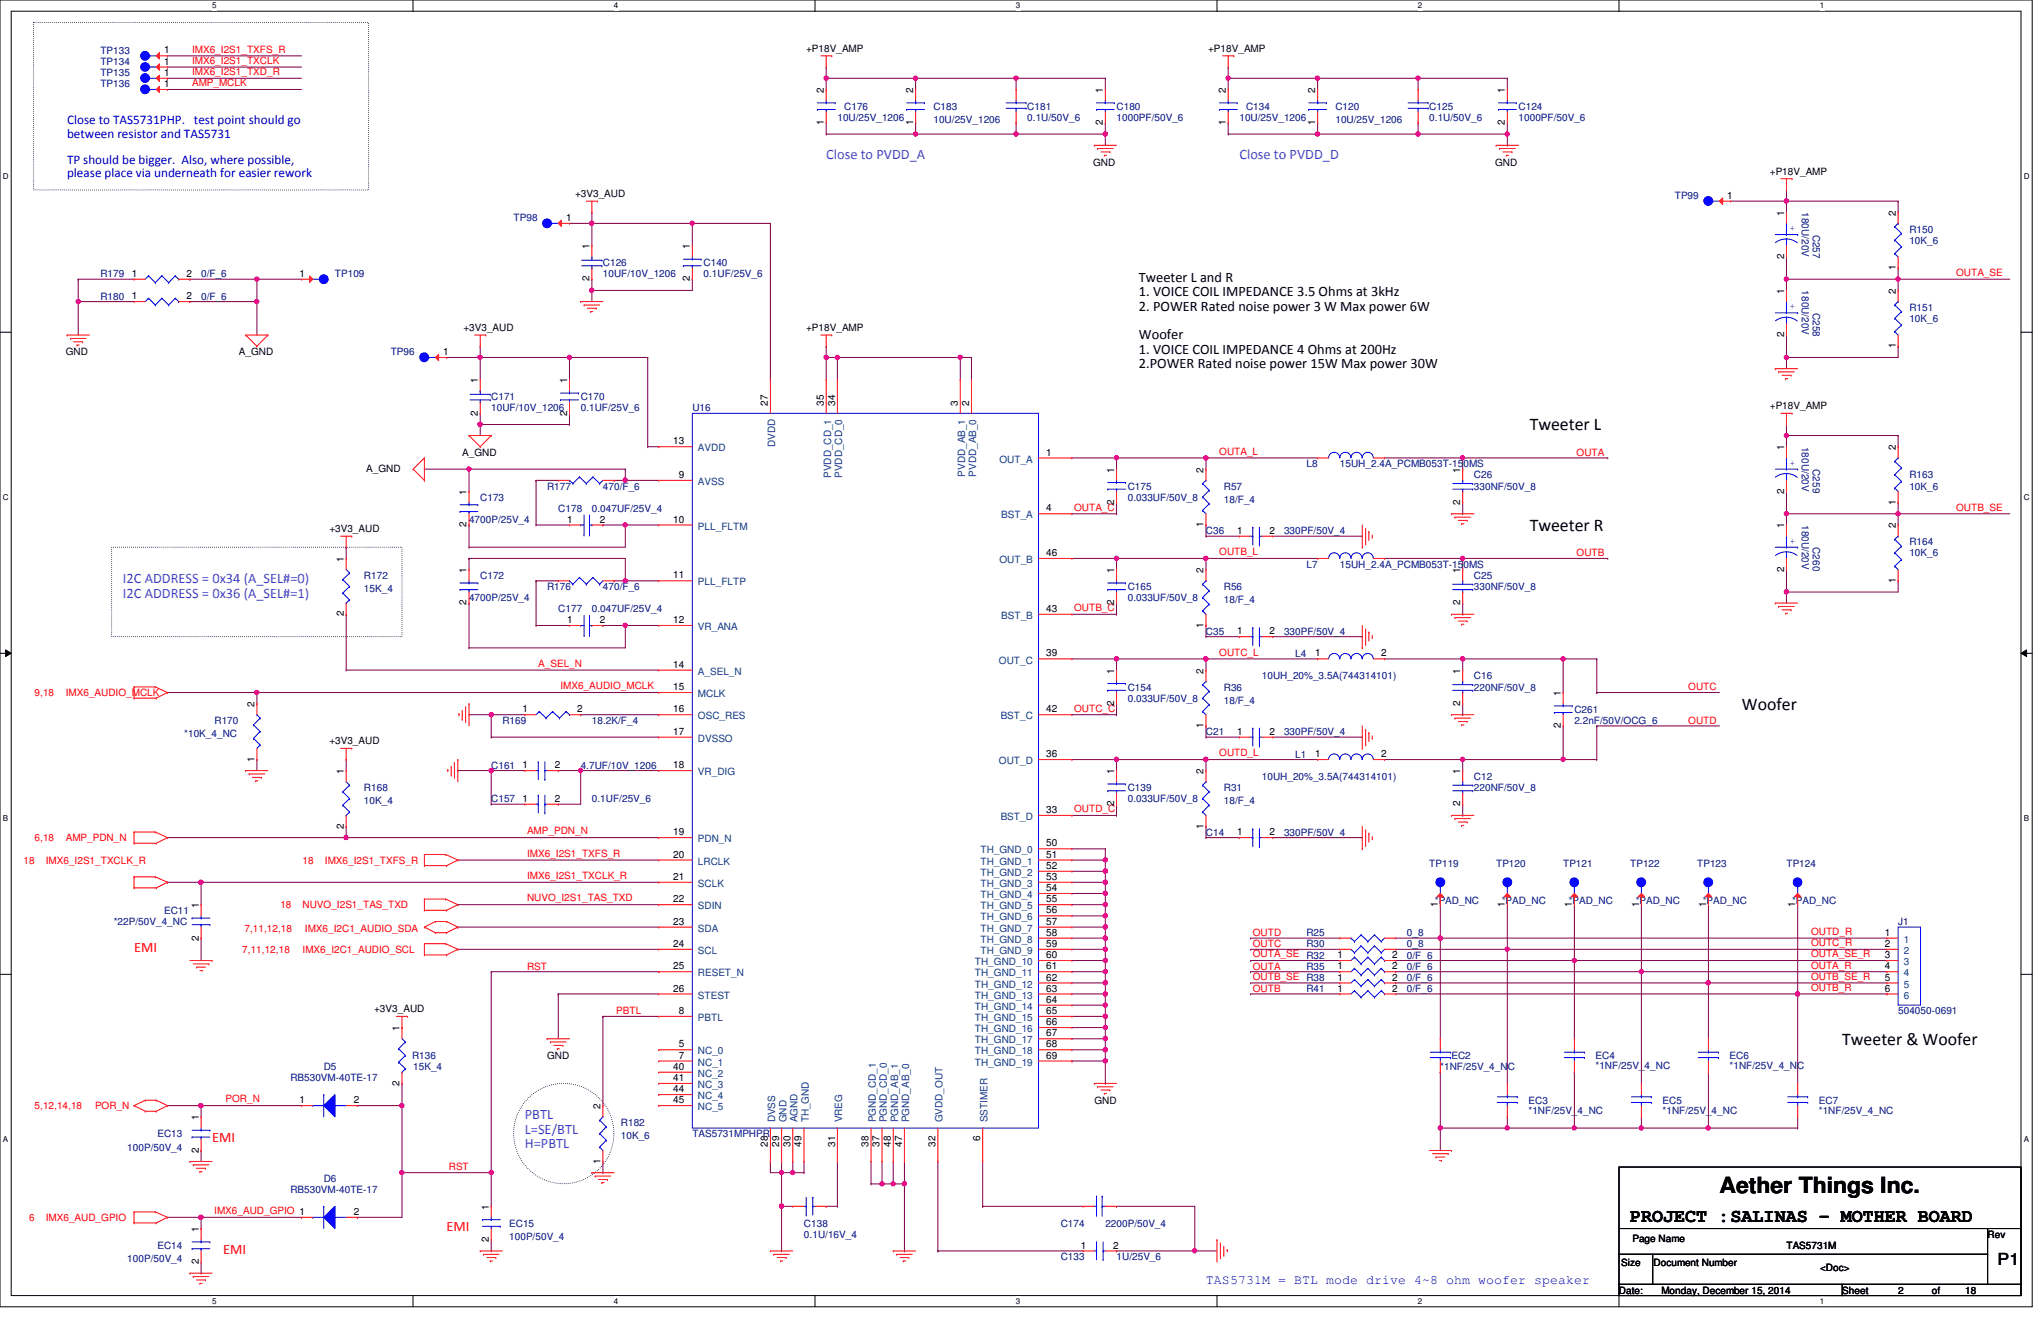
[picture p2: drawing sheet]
<svg xmlns="http://www.w3.org/2000/svg" width="432mm" height="279mm" viewBox="0 0 432 279" stroke-linecap="round" stroke-linejoin="round" font-family="sans-serif">
<defs><g id="words">
<text font-size="4.7" x="363.8" y="252.4">Aether Things Inc.</text>
<text font-size="4" x="344.9" y="258.5">PROJECT :SALINAS - MOTHER BOARD</text>
<g font-size="3.8">
<text x="323.6" y="91">Tweeter L</text>
<text x="323.6" y="112.3">Tweeter R</text>
<text x="368.5" y="150.1">Woofer</text>
<text x="389.8" y="220.9">Tweeter &amp; Woofer</text>
</g>
<text font-size="3.5" x="422.6" y="267.5">P1</text>
<g font-size="3" fill="#8000ff">
<text x="174.8" y="33.7">Close to PVDD_A</text>
<text x="262.2" y="33.7">Close to PVDD_D</text>
<text x="26" y="123.4">I2C ADDRESS = 0x34 (A_SEL#=0)</text>
<text x="26" y="126.4">I2C ADDRESS = 0x36 (A_SEL#=1)</text>
<text x="111" y="236.8">PBTL</text>
<text x="111" y="239.8">L=SE/BTL</text>
<text x="111" y="242.9">H=PBTL</text>
</g>
<g font-size="3">
<text x="241" y="59.6">Tweeter L and R</text>
<text x="241" y="62.7">1. VOICE COIL IMPEDANCE 3.5 Ohms at 3kHz</text>
<text x="241" y="65.7">2. POWER Rated noise power 3 W Max power 6W</text>
<text x="241" y="71.8">Woofer</text>
<text x="241" y="74.8">1. VOICE COIL IMPEDANCE 4 Ohms at 200Hz</text>
<text x="241" y="77.9">2.POWER Rated noise power 15W Max power 30W</text>
</g>
<g font-size="3" fill="#f00">
<text x="28.4" y="201.3">EMI</text>
<text x="44.9" y="241.5">EMI</text>
<text x="94.5" y="260.4">EMI</text>
<text x="47.2" y="265.1">EMI</text>
</g>
<g font-size="2.8" fill="#00f">
<text x="14.2" y="26.3">Close to TAS5731PHP. test point should go</text>
<text x="14.2" y="29.1">between resistor and TAS5731</text>
<text x="14.2" y="34.7">TP should be bigger. Also, where possible,</text>
<text x="14.2" y="37.5">please place via underneath for easier rework</text>
<text x="255.1" y="271.5">TAS5731M = BTL mode drive 4~8 ohm woofer speaker</text>
</g>
<g font-size="2.1" fill="#000080">
<text x="21.3" y="11.4">TP133</text>
<text x="21.3" y="13.8">TP134</text>
<text x="21.3" y="16.1">TP135</text>
<text x="21.3" y="18.5">TP136</text>
<text x="178.6" y="23.2">C176</text>
<text x="197.5" y="23.2">C183</text>
<text x="217.3" y="23.2">C181</text>
<text x="236.2" y="23.2">C180</text>
<text x="263.6" y="23.2">C134</text>
<text x="282.5" y="23.2">C120</text>
<text x="302.4" y="23.2">C125</text>
<text x="321.3" y="23.2">C124</text>
<text x="177.2" y="25.6">10U/25V_1206</text>
<text x="197.5" y="26">10U/25V_1206</text>
<text x="217.3" y="25.6">0.1U/50V_6</text>
<text x="236.2" y="25.6">1000PF/50V_6</text>
<text x="262.2" y="25.6">10U/25V_1206</text>
<text x="282.5" y="26">10U/25V_1206</text>
<text x="302.4" y="25.6">0.1U/50V_6</text>
<text x="321.3" y="25.6">1000PF/50V_6</text>
<text x="108.7" y="46.8">TP98</text>
<text x="354.3" y="42.1">TP99</text>
<text x="381.2" y="44.9" transform="rotate(90 381.2 44.9)">180U/20V</text>
<text x="383.5" y="49.6" transform="rotate(90 383.5 49.6)">C257</text>
<text x="403.9" y="49.2">R150</text>
<text x="403.9" y="51.6">10K_6</text>
<text x="21.3" y="58.6">R179</text>
<text x="42.5" y="58.6">0/F_6</text>
<text x="70.9" y="58.6">TP109</text>
<text x="127.6" y="56.3">C126</text>
<text x="127.6" y="58.6">10UF/10V_1206</text>
<text x="148.8" y="56.3">C140</text>
<text x="148.8" y="58.6">0.1UF/25V_6</text>
<text x="21.3" y="63.4">R180</text>
<text x="42.5" y="63.4">0/F_6</text>
<text x="381.2" y="61.4" transform="rotate(90 381.2 61.4)">180U/20V</text>
<text x="403.9" y="65.7">R151</text>
<text x="383.5" y="66.2" transform="rotate(90 383.5 66.2)">C258</text>
<text x="403.9" y="68.1">10K_6</text>
<text x="82.7" y="75.2">TP96</text>
<text x="103.9" y="84.6">C171</text>
<text x="103.9" y="87">10UF/10V_1206</text>
<text x="122.9" y="84.6">C170</text>
<text x="122.9" y="87">0.1UF/25V_6</text>
<text x="146.5" y="87">U16</text>
<text x="381.2" y="94.5" transform="rotate(90 381.2 94.5)">180U/20V</text>
<text x="276.4" y="98.8">L8</text>
<text x="283.5" y="98.8">15UH_2.4A_PCMB053T-150MS</text>
<text x="311.8" y="101.2">C26</text>
<text x="383.5" y="99.2" transform="rotate(90 383.5 99.2)">C259</text>
<text x="403.9" y="101.2">R163</text>
<text x="101.6" y="105.9">C173</text>
<text x="115.7" y="103.5">R177</text>
<text x="127.6" y="103.5">470/F_6</text>
<text x="238.6" y="103.5">C175</text>
<text x="238.6" y="105.9">0.033UF/50V_8</text>
<text x="258.9" y="103.5">R57</text>
<text x="258.9" y="106.4">18/F_4</text>
<text x="311.8" y="103.5">330NF/50V_8</text>
<text x="403.9" y="103.5">10K_6</text>
<text x="99.2" y="110.6">4700P/25V_4</text>
<text x="118.1" y="108.2">C178</text>
<text x="125.2" y="108.2">0.047UF/25V_4</text>
<text x="255.1" y="113">C36</text>
<text x="271.7" y="113">330PF/50V_4</text>
<text x="381.2" y="111" transform="rotate(90 381.2 111)">180U/20V</text>
<text x="383.5" y="115.7" transform="rotate(90 383.5 115.7)">C260</text>
<text x="403.9" y="115.4">R164</text>
<text x="403.9" y="117.7">10K_6</text>
<text x="77" y="122.4">R172</text>
<text x="77" y="125.3">15K_4</text>
<text x="101.6" y="122.4">C172</text>
<text x="115.7" y="124.8">R176</text>
<text x="127.6" y="124.8">470/F_6</text>
<text x="238.6" y="124.8">C165</text>
<text x="258.9" y="124.8">R56</text>
<text x="276.4" y="120.1">L7</text>
<text x="283.5" y="120.1">15UH_2.4A_PCMB053T-150MS</text>
<text x="311.8" y="122.4">C25</text>
<text x="311.8" y="124.8">330NF/50V_8</text>
<text x="99.2" y="127.2">4700P/25V_4</text>
<text x="118.1" y="129.5">C177</text>
<text x="125.2" y="129.5">0.047UF/25V_4</text>
<text x="238.6" y="127.2">0.033UF/50V_8</text>
<text x="258.9" y="127.6">18/F_4</text>
<text x="255.1" y="134.2">C35</text>
<text x="271.7" y="134.2">330PF/50V_4</text>
<text x="267" y="143.7">10UH_20%_3.5A(744314101)</text>
<text x="274" y="139">L4</text>
<text x="311.8" y="143.7">C16</text>
<text x="238.6" y="146">C154</text>
<text x="238.6" y="148.4">0.033UF/50V_8</text>
<text x="258.9" y="146">R36</text>
<text x="258.9" y="148.9">18/F_4</text>
<text x="311.8" y="146">220NF/50V_8</text>
<text x="39" y="156">*10K_4_NC</text>
<text x="45.4" y="153.1">R170</text>
<text x="106.3" y="153.1">R169</text>
<text x="125.2" y="153.1">18.2K/F_4</text>
<text x="255.1" y="155.5">C21</text>
<text x="271.7" y="155.5">330PF/50V_4</text>
<text x="333.1" y="150.8">C261</text>
<text x="333.1" y="153.1">2.2nF/50V/OCG_6</text>
<text x="274" y="160.2">L1</text>
<text x="77" y="167.3">R168</text>
<text x="103.9" y="162.6">C161</text>
<text x="122.9" y="162.6">4.7UF/10V_1206</text>
<text x="238.6" y="167.3">C139</text>
<text x="258.9" y="167.3">R31</text>
<text x="267" y="164.9">10UH_20%_3.5A(744314101)</text>
<text x="311.8" y="164.9">C12</text>
<text x="311.8" y="167.3">220NF/50V_8</text>
<text x="77" y="170.1">10K_4</text>
<text x="103.9" y="169.7">C157</text>
<text x="125.2" y="169.7">0.1UF/25V_6</text>
<text x="238.6" y="169.7">0.033UF/50V_8</text>
<text x="258.9" y="170.1">18/F_4</text>
<text x="255.1" y="176.7">C14</text>
<text x="271.7" y="176.7">330PF/50V_4</text>
<text x="302.4" y="183.4">TP119</text>
<text x="316.5" y="183.4">TP120</text>
<text x="330.7" y="183.4">TP121</text>
<text x="344.9" y="183.4">TP122</text>
<text x="359.1" y="183.4">TP123</text>
<text x="378" y="183.4">TP124</text>
<text x="303.6" y="191.2">*PAD_NC</text>
<text x="317.7" y="191.2">*PAD_NC</text>
<text x="331.9" y="191.2">*PAD_NC</text>
<text x="346.1" y="191.2">*PAD_NC</text>
<text x="360.3" y="191.2">*PAD_NC</text>
<text x="379.1" y="191.2">*PAD_NC</text>
<text x="24.1" y="195.7">*22P/50V_4_NC</text>
<text x="34.7" y="193.3">EC11</text>
<text x="401.6" y="195.7">J1</text>
<text x="276.4" y="198">R25</text>
<text x="276.4" y="200.4">R30</text>
<text x="297.6" y="198">0_8</text>
<text x="297.6" y="202.7">0/F_6</text>
<text x="297.6" y="200.4">0_8</text>
<text x="276.4" y="209.8">R41</text>
<text x="276.4" y="205.1">R35</text>
<text x="297.6" y="207.5">0/F_6</text>
<text x="297.6" y="209.8">0/F_6</text>
<text x="297.6" y="205.1">0/F_6</text>
<text x="401.6" y="214.5">504050-0691</text>
<text x="68.5" y="226.4">D5</text>
<text x="87.2" y="224">R136</text>
<text x="87.4" y="226.4">15K_4</text>
<text x="304.7" y="226.4">*1NF/25V_4_NC</text>
<text x="307.1" y="224">EC2</text>
<text x="337.6" y="224">EC4</text>
<text x="337.6" y="226.1">*1NF/25V_4_NC</text>
<text x="365.9" y="224">EC6</text>
<text x="365.9" y="226.1">*1NF/25V_4_NC</text>
<text x="61.4" y="228.7">RB530VM-40TE-17</text>
<text x="323.4" y="233.5">EC3</text>
<text x="351.7" y="233.5">EC5</text>
<text x="384.8" y="233.5">EC7</text>
<text x="131.4" y="238.2">R182</text>
<text x="323.4" y="235.6">*1NF/25V_4_NC</text>
<text x="351.7" y="235.6">*1NF/25V_4_NC</text>
<text x="384.8" y="235.6">*1NF/25V_4_NC</text>
<text x="26.9" y="243.4">100P/50V_4</text>
<text x="33.3" y="240.5">EC13</text>
<text x="131.4" y="241">10K_6</text>
<text x="146.5" y="240.5">TAS5731MPHPR</text>
<text x="68.5" y="250">D6</text>
<text x="61.4" y="252.3">RB530VM-40TE-17</text>
<text x="107.7" y="259.4">EC15</text>
<text x="107.7" y="262.3">100P/50V_4</text>
<text x="170.1" y="259.4">C138</text>
<text x="170.1" y="261.8">0.1U/16V_4</text>
<text x="224.4" y="259.4">C174</text>
<text x="233.8" y="259.4">2200P/50V_4</text>
<text x="26.9" y="267">100P/50V_4</text>
<text x="33.3" y="264.2">EC14</text>
<text x="224.4" y="266.5">C133</text>
<text x="236.2" y="266.5">1U/25V_6</text>
</g>
<g font-size="2.1">
<text x="34.7" y="11.3">1</text>
<text x="170.6" y="10.9">+P18V_AMP</text>
<text x="255.6" y="10.9">+P18V_AMP</text>
<text x="34.7" y="13.7">1</text>
<text x="34.7" y="16">1</text>
<text x="34.7" y="18.4">1</text>
<text x="174.3" y="19.6" transform="rotate(-90 174.3 19.6)">2</text>
<text x="193.2" y="19.6" transform="rotate(-90 193.2 19.6)">2</text>
<text x="233.3" y="19.6" transform="rotate(-90 233.3 19.6)">1</text>
<text x="259.3" y="19.6" transform="rotate(-90 259.3 19.6)">2</text>
<text x="278.3" y="19.6" transform="rotate(-90 278.3 19.6)">2</text>
<text x="318.4" y="19.6" transform="rotate(-90 318.4 19.6)">1</text>
<text x="174.3" y="26.5" transform="rotate(-90 174.3 26.5)">1</text>
<text x="193.2" y="26.5" transform="rotate(-90 193.2 26.5)">1</text>
<text x="233.3" y="26.5" transform="rotate(-90 233.3 26.5)">2</text>
<text x="259.3" y="26.5" transform="rotate(-90 259.3 26.5)">1</text>
<text x="278.3" y="26.5" transform="rotate(-90 278.3 26.5)">1</text>
<text x="318.4" y="26.5" transform="rotate(-90 318.4 26.5)">2</text>
<text x="231.3" y="35">GND</text>
<text x="316.3" y="35">GND</text>
<text x="121.7" y="41.7">+3V3_AUD</text>
<text x="374.4" y="36.9">+P18V_AMP</text>
<text x="119.8" y="46.7">1</text>
<text x="365.4" y="42">1</text>
<text x="377.4" y="45.6" transform="rotate(-90 377.4 45.6)">1</text>
<text x="401.1" y="45.6" transform="rotate(-90 401.1 45.6)">2</text>
<text x="124.7" y="52.7" transform="rotate(-90 124.7 52.7)">1</text>
<text x="146" y="52.7" transform="rotate(-90 146 52.7)">1</text>
<text x="27.9" y="58.5">1</text>
<text x="39.5" y="58.5">2</text>
<text x="63.3" y="58.5">1</text>
<text x="124.7" y="59.5" transform="rotate(-90 124.7 59.5)">2</text>
<text x="146" y="59.5" transform="rotate(-90 146 59.5)">2</text>
<text x="377.4" y="54.8" transform="rotate(-90 377.4 54.8)">2</text>
<text x="401.1" y="57.2" transform="rotate(-90 401.1 57.2)">1</text>
<text x="27.9" y="63.3">1</text>
<text x="39.5" y="63.3">2</text>
<text x="377.4" y="62.1" transform="rotate(-90 377.4 62.1)">1</text>
<text x="401.1" y="62.1" transform="rotate(-90 401.1 62.1)">2</text>
<text x="98" y="70">+3V3_AUD</text>
<text x="170.6" y="70">+P18V_AMP</text>
<text x="377.4" y="71.3" transform="rotate(-90 377.4 71.3)">2</text>
<text x="13.9" y="75.2">GND</text>
<text x="50.5" y="75.2">A_GND</text>
<text x="93.8" y="75.1">1</text>
<text x="401.1" y="73.7" transform="rotate(-90 401.1 73.7)">1</text>
<text x="101.1" y="81" transform="rotate(-90 101.1 81)">1</text>
<text x="120" y="81" transform="rotate(-90 120 81)">1</text>
<text x="101.1" y="87.9" transform="rotate(-90 101.1 87.9)">2</text>
<text x="120" y="87.9" transform="rotate(-90 120 87.9)">2</text>
<text x="162.5" y="85.8" transform="rotate(-90 162.5 85.8)">27</text>
<text x="174.3" y="85.8" transform="rotate(-90 174.3 85.8)">35</text>
<text x="176.7" y="85.8" transform="rotate(-90 176.7 85.8)">34</text>
<text x="202.6" y="85.8" transform="rotate(-90 202.6 85.8)">3</text>
<text x="205" y="85.8" transform="rotate(-90 205 85.8)">2</text>
<text x="374.4" y="86.5">+P18V_AMP</text>
<text x="142.5" y="94">13</text>
<text x="377.4" y="95.2" transform="rotate(-90 377.4 95.2)">1</text>
<text x="401.1" y="95.2" transform="rotate(-90 401.1 95.2)">2</text>
<text x="77.5" y="99.7">A_GND</text>
<text x="97.8" y="96.4">A_GND</text>
<text x="143.6" y="101.1">9</text>
<text x="221.4" y="96.4">1</text>
<text x="235.7" y="99.9" transform="rotate(-90 235.7 99.9)">1</text>
<text x="254.6" y="99.9" transform="rotate(-90 254.6 99.9)">2</text>
<text x="308.9" y="99.9" transform="rotate(-90 308.9 99.9)">1</text>
<text x="98.7" y="104.6" transform="rotate(-90 98.7 104.6)">1</text>
<text x="235.7" y="106.8" transform="rotate(-90 235.7 106.8)">2</text>
<text x="308.9" y="106.8" transform="rotate(-90 308.9 106.8)">2</text>
<text x="377.4" y="104.4" transform="rotate(-90 377.4 104.4)">2</text>
<text x="401.1" y="106.8" transform="rotate(-90 401.1 106.8)">1</text>
<text x="69.7" y="112.5">+3V3_AUD</text>
<text x="98.7" y="111.5" transform="rotate(-90 98.7 111.5)">2</text>
<text x="120" y="110.5">1</text>
<text x="126.9" y="110.5">2</text>
<text x="142.5" y="110.5">10</text>
<text x="221.4" y="108.2">4</text>
<text x="254.6" y="111.5" transform="rotate(-90 254.6 111.5)">1</text>
<text x="261.7" y="112.9">1</text>
<text x="268.6" y="112.9">2</text>
<text x="377.4" y="111.8" transform="rotate(-90 377.4 111.8)">1</text>
<text x="401.1" y="111.8" transform="rotate(-90 401.1 111.8)">2</text>
<text x="72.7" y="118.8" transform="rotate(-90 72.7 118.8)">1</text>
<text x="221.4" y="117.6">46</text>
<text x="98.7" y="121.2" transform="rotate(-90 98.7 121.2)">1</text>
<text x="142.5" y="122.3">11</text>
<text x="235.7" y="121.2" transform="rotate(-90 235.7 121.2)">1</text>
<text x="254.6" y="121.2" transform="rotate(-90 254.6 121.2)">2</text>
<text x="308.9" y="121.2" transform="rotate(-90 308.9 121.2)">1</text>
<text x="377.4" y="120.9" transform="rotate(-90 377.4 120.9)">2</text>
<text x="401.1" y="123.3" transform="rotate(-90 401.1 123.3)">1</text>
<text x="72.7" y="130.4" transform="rotate(-90 72.7 130.4)">2</text>
<text x="98.7" y="128.1" transform="rotate(-90 98.7 128.1)">2</text>
<text x="120" y="131.8">1</text>
<text x="126.9" y="131.8">2</text>
<text x="142.5" y="131.8">12</text>
<text x="221.4" y="129.4">43</text>
<text x="235.7" y="128.1" transform="rotate(-90 235.7 128.1)">2</text>
<text x="308.9" y="128.1" transform="rotate(-90 308.9 128.1)">2</text>
<text x="254.6" y="132.8" transform="rotate(-90 254.6 132.8)">1</text>
<text x="261.7" y="134.2">1</text>
<text x="268.6" y="134.2">2</text>
<text x="142.5" y="141.2">14</text>
<text x="221.4" y="138.9">39</text>
<text x="235.7" y="142.5" transform="rotate(-90 235.7 142.5)">1</text>
<text x="254.6" y="142.5" transform="rotate(-90 254.6 142.5)">2</text>
<text x="278.3" y="138.9">1</text>
<text x="292.2" y="138.9">2</text>
<text x="308.9" y="142.5" transform="rotate(-90 308.9 142.5)">1</text>
<text x="53.8" y="149.5" transform="rotate(-90 53.8 149.5)">2</text>
<text x="142.5" y="146">15</text>
<text x="235.7" y="149.3" transform="rotate(-90 235.7 149.3)">2</text>
<text x="308.9" y="149.3" transform="rotate(-90 308.9 149.3)">2</text>
<text x="330.2" y="147.2" transform="rotate(-90 330.2 147.2)">1</text>
<text x="110.6" y="150.7">1</text>
<text x="122.1" y="150.7">2</text>
<text x="142.5" y="150.7">16</text>
<text x="142.5" y="155.4">17</text>
<text x="221.4" y="150.7">42</text>
<text x="254.6" y="154" transform="rotate(-90 254.6 154)">1</text>
<text x="261.7" y="155.4">1</text>
<text x="268.6" y="155.4">2</text>
<text x="330.2" y="154" transform="rotate(-90 330.2 154)">2</text>
<text x="53.8" y="161.1" transform="rotate(-90 53.8 161.1)">1</text>
<text x="69.7" y="157.4">+3V3_AUD</text>
<text x="221.4" y="160.1">36</text>
<text x="278.3" y="160.1">1</text>
<text x="292.2" y="160.1">2</text>
<text x="72.7" y="163.7" transform="rotate(-90 72.7 163.7)">1</text>
<text x="110.6" y="162.5">1</text>
<text x="117.4" y="162.5">2</text>
<text x="142.5" y="162.5">18</text>
<text x="235.7" y="163.7" transform="rotate(-90 235.7 163.7)">1</text>
<text x="254.6" y="163.7" transform="rotate(-90 254.6 163.7)">2</text>
<text x="308.9" y="163.7" transform="rotate(-90 308.9 163.7)">1</text>
<text x="110.6" y="169.6">1</text>
<text x="117.4" y="169.6">2</text>
<text x="221.4" y="172">33</text>
<text x="235.7" y="170.6" transform="rotate(-90 235.7 170.6)">2</text>
<text x="308.9" y="170.6" transform="rotate(-90 308.9 170.6)">2</text>
<text x="72.7" y="175.3" transform="rotate(-90 72.7 175.3)">2</text>
<text x="142.5" y="176.7">19</text>
<text x="221.4" y="179">50</text>
<text x="254.6" y="175.3" transform="rotate(-90 254.6 175.3)">1</text>
<text x="261.7" y="176.7">1</text>
<text x="268.6" y="176.7">2</text>
<text x="142.5" y="181.4">20</text>
<text x="221.4" y="181.4">51</text>
<text x="221.4" y="183.8">52</text>
<text x="142.5" y="186.1">21</text>
<text x="142.5" y="190.8">22</text>
<text x="221.4" y="186.1">53</text>
<text x="221.4" y="188.5">54</text>
<text x="221.4" y="190.8">55</text>
<text x="304.2" y="191.8" transform="rotate(-90 304.2 191.8)">1</text>
<text x="318.4" y="191.8" transform="rotate(-90 318.4 191.8)">1</text>
<text x="332.6" y="191.8" transform="rotate(-90 332.6 191.8)">1</text>
<text x="346.8" y="191.8" transform="rotate(-90 346.8 191.8)">1</text>
<text x="360.9" y="191.8" transform="rotate(-90 360.9 191.8)">1</text>
<text x="379.8" y="191.8" transform="rotate(-90 379.8 191.8)">1</text>
<text x="42" y="192.1" transform="rotate(-90 42 192.1)">1</text>
<text x="142.5" y="195.6">23</text>
<text x="221.4" y="193.2">56</text>
<text x="221.4" y="195.6">57</text>
<text x="221.4" y="197.9">58</text>
<text x="398.7" y="197.9">1</text>
<text x="42" y="198.9" transform="rotate(-90 42 198.9)">2</text>
<text x="142.5" y="200.3">24</text>
<text x="221.4" y="200.3">59</text>
<text x="221.4" y="202.6">60</text>
<text x="283" y="202.6">1</text>
<text x="294.6" y="202.6">2</text>
<text x="398.7" y="200.3">2</text>
<text x="398.7" y="202.6">3</text>
<text x="142.5" y="205">25</text>
<text x="142.5" y="209.7">26</text>
<text x="221.4" y="207.4">62</text>
<text x="221.4" y="205">61</text>
<text x="221.4" y="209.7">63</text>
<text x="283" y="207.4">1</text>
<text x="283" y="209.7">1</text>
<text x="283" y="205">1</text>
<text x="294.6" y="207.4">2</text>
<text x="294.6" y="209.7">2</text>
<text x="294.6" y="205">2</text>
<text x="398.7" y="205">4</text>
<text x="398.7" y="207.4">5</text>
<text x="398.7" y="209.7">6</text>
<text x="79.2" y="214.1">+3V3_AUD</text>
<text x="143.6" y="214.5">8</text>
<text x="221.4" y="212.1">64</text>
<text x="221.4" y="214.5">65</text>
<text x="84.5" y="218.1" transform="rotate(-90 84.5 218.1)">1</text>
<text x="143.6" y="221.5">5</text>
<text x="221.4" y="216.8">66</text>
<text x="221.4" y="219.2">67</text>
<text x="221.4" y="221.5">68</text>
<text x="115.7" y="224">GND</text>
<text x="142.5" y="226.3">40</text>
<text x="143.6" y="223.9">7</text>
<text x="221.4" y="223.9">69</text>
<text x="63.3" y="233.3">1</text>
<text x="74.9" y="233.3">2</text>
<text x="84.5" y="229.6" transform="rotate(-90 84.5 229.6)">2</text>
<text x="142.5" y="233.3">45</text>
<text x="142.5" y="231">44</text>
<text x="142.5" y="228.6">41</text>
<text x="231.5" y="233.5">GND</text>
<text x="42" y="236.9" transform="rotate(-90 42 236.9)">1</text>
<text x="127" y="234.6" transform="rotate(-90 127 234.6)">2</text>
<text x="42" y="243.8" transform="rotate(-90 42 243.8)">2</text>
<text x="162.5" y="242.6" transform="rotate(-90 162.5 242.6)">28</text>
<text x="164.8" y="242.6" transform="rotate(-90 164.8 242.6)">29</text>
<text x="167.2" y="242.6" transform="rotate(-90 167.2 242.6)">30</text>
<text x="169.6" y="242.6" transform="rotate(-90 169.6 242.6)">49</text>
<text x="176.7" y="242.6" transform="rotate(-90 176.7 242.6)">31</text>
<text x="183.8" y="242.6" transform="rotate(-90 183.8 242.6)">38</text>
<text x="186.1" y="242.6" transform="rotate(-90 186.1 242.6)">37</text>
<text x="188.5" y="242.6" transform="rotate(-90 188.5 242.6)">48</text>
<text x="190.8" y="242.6" transform="rotate(-90 190.8 242.6)">47</text>
<text x="197.9" y="242.6" transform="rotate(-90 197.9 242.6)">32</text>
<text x="207.4" y="241.4" transform="rotate(-90 207.4 241.4)">6</text>
<text x="127" y="246.2" transform="rotate(-90 127 246.2)">1</text>
<text x="74.9" y="257">2</text>
<text x="103.4" y="255.8" transform="rotate(-90 103.4 255.8)">1</text>
<text x="42" y="260.6" transform="rotate(-90 42 260.6)">1</text>
<text x="103.4" y="262.7" transform="rotate(-90 103.4 262.7)">2</text>
<text x="345.4" y="262.8">Page Name</text>
<text x="420.5" y="261.8">Rev</text>
<text x="42" y="267.4" transform="rotate(-90 42 267.4)">2</text>
<text x="228.7" y="264.1">1</text>
<text x="235.5" y="264.1">2</text>
<text x="343" y="267.7">Size</text>
<text x="349.8" y="267.7">Document Number</text>
<text x="378" y="264.2">TAS5731M</text>
<text x="385.1" y="268.9">&lt;Doc&gt;</text>
<text x="342.5" y="273.6">Date:</text>
<text x="351.5" y="273.6">Monday, December 15, 2014</text>
<text x="389.8" y="273.6">Sheet</text>
<text x="401.6" y="273.6">2</text>
<text x="408.7" y="273.6">of</text>
<text x="415.8" y="273.6">18</text>
</g>
<g font-size="2.1" fill="#f00">
<text x="40.6" y="11.1">IMX6_I2S1_TXFS_R</text>
<text x="40.6" y="13.5">IMX6_I2S1_TXCLK</text>
<text x="40.6" y="15.9">IMX6_I2S1_TXD_R</text>
<text x="40.6" y="18.2">AMP_MCLK</text>
<text x="413.9" y="58.4">OUTA_SE</text>
<text x="257.9" y="96.2">OUTA_L</text>
<text x="333.5" y="96.4">OUTA</text>
<text x="227.2" y="108">OUTA_C</text>
<text x="413.9" y="108">OUTB_SE</text>
<text x="257.9" y="117.4">OUTB_L</text>
<text x="333.5" y="117.6">OUTB</text>
<text x="227.2" y="129.2">OUTB_C</text>
<text x="113.9" y="141.1">A_SEL_N</text>
<text x="257.9" y="138.7">OUTC_L</text>
<text x="7.3" y="147.2">9,18</text>
<text x="13.9" y="147.2">IMX6_AUDIO_MCLK</text>
<text x="118.6" y="145.8">IMX6_AUDIO_MCLK</text>
<text x="357.2" y="146">OUTC</text>
<text x="227.2" y="150.5">OUTC_C</text>
<text x="357.2" y="153.1">OUTD</text>
<text x="257.9" y="160">OUTD_L</text>
<text x="227.2" y="171.8">OUTD_C</text>
<text x="7.3" y="177.9">6,18</text>
<text x="13.9" y="177.9">AMP_PDN_N</text>
<text x="111.5" y="176.5">AMP_PDN_N</text>
<text x="5" y="182.7">18</text>
<text x="9.7" y="182.7">IMX6_I2S1_TXCLK_R</text>
<text x="64" y="182.7">18</text>
<text x="68.7" y="182.7">IMX6_I2S1_TXFS_R</text>
<text x="111.5" y="185.9">IMX6_I2S1_TXCLK_R</text>
<text x="111.5" y="181.2">IMX6_I2S1_TXFS_R</text>
<text x="111.5" y="190.7">NUVO_I2S1_TAS_TXD</text>
<text x="51.7" y="197.1">7,11,12,18</text>
<text x="59.3" y="192.1">18</text>
<text x="64" y="192.1">NUVO_I2S1_TAS_TXD</text>
<text x="64.5" y="197.1">IMX6_I2C1_AUDIO_SDA</text>
<text x="265" y="198">OUTD</text>
<text x="383.2" y="197.7">OUTD_R</text>
<text x="51.3" y="201.5">7,11,12,18</text>
<text x="64" y="201.5">IMX6_I2C1_AUDIO_SCL</text>
<text x="265" y="200.3">OUTC</text>
<text x="265" y="202.5">OUTA_SE R32</text>
<text x="383.2" y="200.1">OUTC_R</text>
<text x="383.2" y="202.5">OUTA_SE_R</text>
<text x="111.5" y="205.1">RST</text>
<text x="265" y="205.1">OUTA</text>
<text x="265" y="207.2">OUTB_SE R38</text>
<text x="265" y="209.8">OUTB</text>
<text x="383.2" y="204.9">OUTA_R</text>
<text x="383.2" y="207.2">OUTB_SE_R</text>
<text x="383.2" y="209.5">OUTB_R</text>
<text x="130.4" y="214.5">PBTL</text>
<text x="47.7" y="233.2">POR_N</text>
<text x="7.3" y="234.7">5,12,14,18</text>
<text x="20.1" y="234.7">POR_N</text>
<text x="95" y="247.6">RST</text>
<text x="45.3" y="256.8">IMX6_AUD_GPIO 1</text>
<text x="6.1" y="258.3">6</text>
<text x="9.7" y="258.3">IMX6_AUD_GPIO</text>
</g>
<g font-size="2.1" fill="#00f">
<text x="378.7" y="48.9">+</text>
<text x="378.7" y="65.4">+</text>
<text x="378.7" y="98.5">+</text>
<text x="378.7" y="115.1">+</text>
</g>
<g font-size="2.1" fill="#004080">
<text x="147.7" y="95.5">AVDD</text>
<text x="164" y="94.6" transform="rotate(-90 164 94.6)">DVDD</text>
<text x="175.8" y="101" transform="rotate(-90 175.8 101)">PVDD_CD_1</text>
<text x="178.2" y="101" transform="rotate(-90 178.2 101)">PVDD_CD_0</text>
<text x="204.2" y="100.8" transform="rotate(-90 204.2 100.8)">PVDD_AB_1</text>
<text x="206.5" y="100.8" transform="rotate(-90 206.5 100.8)">PVDD_AB_0</text>
<text x="211.5" y="97.8">OUT_A</text>
<text x="147.7" y="102.6">AVSS</text>
<text x="147.7" y="112">PLL_FLTM</text>
<text x="211.8" y="109.6">BST_A</text>
<text x="211.5" y="119.1">OUT_B</text>
<text x="147.7" y="123.8">PLL_FLTP</text>
<text x="211.8" y="130.9">BST_B</text>
<text x="147.7" y="133.3">VR_ANA</text>
<text x="147.7" y="142.7">A_SEL_N</text>
<text x="211.3" y="140.3">OUT_C</text>
<text x="147.7" y="147.4">MCLK</text>
<text x="147.7" y="152.1">OSC_RES</text>
<text x="211.7" y="152.1">BST_C</text>
<text x="147.7" y="156.9">DVSSO</text>
<text x="211.3" y="161.6">OUT_D</text>
<text x="147.7" y="164">VR_DIG</text>
<text x="211.7" y="173.4">BST_D</text>
<text x="147.7" y="178.1">PDN_N</text>
<text x="147.7" y="182.9">LRCLK</text>
<text x="207.4" y="182.9">TH_GND_1</text>
<text x="207.4" y="185.3">TH_GND_2</text>
<text x="207.4" y="180.5">TH_GND_0</text>
<text x="147.7" y="187.6">SCLK</text>
<text x="207.4" y="187.6">TH_GND_3</text>
<text x="207.4" y="189.9">TH_GND_4</text>
<text x="147.7" y="192.3">SDIN</text>
<text x="147.7" y="197.1">SDA</text>
<text x="207.4" y="192.3">TH_GND_5</text>
<text x="207.4" y="194.7">TH_GND_6</text>
<text x="207.4" y="197.1">TH_GND_7</text>
<text x="147.7" y="201.8">SCL</text>
<text x="207.4" y="199.4">TH_GND_8</text>
<text x="207.4" y="201.8">TH_GND_9</text>
<text x="402.8" y="199.4">1</text>
<text x="402.8" y="201.8">2</text>
<text x="147.7" y="206.5">RESET_N</text>
<text x="206.2" y="204.1">TH_GND_10</text>
<text x="206.2" y="208.9">TH_GND_12</text>
<text x="206.2" y="206.5">TH_GND_11</text>
<text x="402.8" y="204.1">3</text>
<text x="402.8" y="206.5">4</text>
<text x="402.8" y="208.9">5</text>
<text x="147.7" y="215.9">PBTL</text>
<text x="147.7" y="211.2">STEST</text>
<text x="206.2" y="211.2">TH_GND_13</text>
<text x="206.2" y="213.6">TH_GND_14</text>
<text x="206.2" y="215.9">TH_GND_15</text>
<text x="402.8" y="211.2">6</text>
<text x="206.2" y="218.3">TH_GND_16</text>
<text x="206.2" y="220.7">TH_GND_17</text>
<text x="147.7" y="225.4">NC_1</text>
<text x="147.7" y="223">NC_0</text>
<text x="147.7" y="227.8">NC_2</text>
<text x="206.2" y="223">TH_GND_18</text>
<text x="206.2" y="225.4">TH_GND_19</text>
<text x="147.7" y="232.5">NC_4</text>
<text x="147.7" y="230.1">NC_3</text>
<text x="147.7" y="234.8">NC_5</text>
<text x="164" y="237.4" transform="rotate(-90 164 237.4)">DVSS</text>
<text x="166.4" y="237.4" transform="rotate(-90 166.4 237.4)">GND</text>
<text x="168.7" y="237.4" transform="rotate(-90 168.7 237.4)">AGND</text>
<text x="171.1" y="237.4" transform="rotate(-90 171.1 237.4)">TH_GND</text>
<text x="178.2" y="237.4" transform="rotate(-90 178.2 237.4)">VREG</text>
<text x="185.3" y="237.4" transform="rotate(-90 185.3 237.4)">PGND_CD_1</text>
<text x="187.6" y="237.4" transform="rotate(-90 187.6 237.4)">PGND_CD_0</text>
<text x="190" y="237.4" transform="rotate(-90 190 237.4)">PGND_AB_1</text>
<text x="192.4" y="237.4" transform="rotate(-90 192.4 237.4)">PGND_AB_0</text>
<text x="199.4" y="237.4" transform="rotate(-90 199.4 237.4)">GVDD_OUT</text>
<text x="208.9" y="237.4" transform="rotate(-90 208.9 237.4)">SSTIMER</text>
</g>
<g font-size="1.7">
<text x="44.9" y="1.8">5</text>
<text x="129.9" y="1.8">4</text>
<text x="214.9" y="1.8">3</text>
<text x="300" y="1.8">2</text>
<text x="385" y="1.8">1</text>
<text x=".6" y="37.8">D</text>
<text x="428.2" y="37.8">D</text>
<text x=".6" y="105.7">C</text>
<text x="428.2" y="105.7">C</text>
<text x=".6" y="173.7">B</text>
<text x="428.2" y="173.7">B</text>
<text x=".6" y="241.6">A</text>
<text x="428.2" y="241.6">A</text>
<text x="44.9" y="275.8">5</text>
<text x="129.9" y="275.8">4</text>
<text x="214.9" y="275.8">3</text>
<text x="300" y="275.8">2</text>
<text x="385" y="275.8">1</text>
</g>
</g></defs>
<path d="M0 0h429.9v276.4h-429.9zM2.4 2.4h425.2v271.6h-425.2z" fill="none" stroke="#000" stroke-width=".21"/>
<g fill="#fff">
<path d="M44.9 .3h.9v1.9h-.9z"/>
<path d="M44.9 274.3h.9v1.9h-.9z"/>
</g>
<path d="M87.4 0v2.4M87.4 274v2.4" fill="none" stroke="#000" stroke-width=".21"/>
<g fill="#fff">
<path d="M129.9 .3h.9v1.9h-.9z"/>
<path d="M129.9 274.3h.9v1.9h-.9z"/>
</g>
<path d="M172.4 0v2.4M172.4 274v2.4" fill="none" stroke="#000" stroke-width=".21"/>
<g fill="#fff">
<path d="M214.9 .3h1v1.9h-1z"/>
<path d="M214.9 274.3h1v1.9h-1z"/>
</g>
<path d="M257.5 0v2.4M257.5 274v2.4" fill="none" stroke="#000" stroke-width=".21"/>
<g fill="#fff">
<path d="M300 .3h.9v1.9h-.9z"/>
<path d="M300 274.3h.9v1.9h-.9z"/>
</g>
<path d="M342.5 0v2.4M342.5 274v2.4" fill="none" stroke="#000" stroke-width=".21"/>
<g fill="#fff">
<path d="M385 .3h1v1.9h-1z"/>
<path d="M385 274.3h1v1.9h-1z"/>
<path d="M.6 36.3h1.2v1.9h-1.2z"/>
<path d="M428.2 36.3h1.2v1.9h-1.2z"/>
<path d="M.6 104.2h1.2v1.9h-1.2z"/>
<path d="M428.2 104.2h1.2v1.9h-1.2z"/>
</g>
<path d="M0 70.3h2.4M427.6 70.3h2.3" fill="none" stroke="#000" stroke-width=".21"/>
<g fill="#fff">
<path d="M.6 172.1h1.1v1.9h-1.1z"/>
<path d="M428.2 172.1h1.1v1.9h-1.1z"/>
</g>
<path d="M0 138.2h2.4M1.2 137.5l1.2 .7-1.2 .7zM427.6 138.2l1.2-.7v1.4zM427.6 138.2h2.3" fill="none" stroke="#000" stroke-width=".21"/>
<path d="M1.2 137.5l1.2 .7-1.2 .7zM427.6 138.2l1.2-.7v1.4z" fill="#000"/>
<g fill="#fff">
<path d="M.6 240h1.1v1.9h-1.1z"/>
<path d="M428.2 240h1.1v1.9h-1.1z"/>
</g>
<path d="M0 206.1h2.4M427.6 206.1h2.3" fill="none" stroke="#000" stroke-width=".21"/>
<g fill="none" stroke="#000" stroke-width=".21" stroke-dasharray="0 .4">
<path d="M7.1 4.7h70.9v35.5h-70.9zM23.6 115.7h61.4v19h-61.4z"/>
<circle cx="119.3" cy="239.7" r="10.6"/>
</g>
<path d="M132.3 99.2h.1M132.3 99.2v2.4M113.4 101.6h.1M113.4 111h.1M113.4 101.6h4.7M113.4 111h7.1M113.4 101.6v9.4M127.6 111h.1M127.6 111h4.7M129.9 101.6h.1M129.9 101.6h9.5M132.3 101.6h.1" fill="none" stroke="#800040" stroke-width=".21"/>
<circle cx="132.3" cy="101.6" r=".46" fill="#f0f"/>
<circle cx="132.3" cy="101.6" r=".46" fill="none" stroke="#f0f" stroke-width=".21"/>
<path d="M132.3 111h.1M132.3 111h7.1" fill="none" stroke="#800040" stroke-width=".21"/>
<circle cx="132.3" cy="111" r=".45" fill="#f0f"/>
<circle cx="132.3" cy="111" r=".45" fill="none" stroke="#f0f" stroke-width=".21"/>
<path d="M99.2 99.2h.1M99.2 99.2h33.1M99.2 115.7h.1M99.2 115.7h33.1" fill="none" stroke="#800040" stroke-width=".21"/>
<circle cx="99.2" cy="99.2" r=".45" fill="#f0f"/>
<circle cx="99.2" cy="99.2" r=".45" fill="none" stroke="#f0f" stroke-width=".21"/>
<g fill="none" stroke="#800040" stroke-width=".21">
<path d="M89.8 99.2h.1M89.8 99.2h9.4M99.2 99.2h.1M99.2 99.2v4.7M99.2 111h.1M99.2 111v4.7M132.3 118.1v4.8M113.4 122.9h.1M113.4 132.3h.1M113.4 122.9h4.7M113.4 132.3h7.1M113.4 122.9v9.4"/>
<path d="M127.6 132.3h.1M127.6 132.3h4.7M129.9 122.9h.1M129.9 122.9h9.5M132.3 122.9h.1"/>
</g>
<circle cx="132.3" cy="122.8" r=".45" fill="#f0f"/>
<circle cx="132.3" cy="122.8" r=".45" fill="none" stroke="#f0f" stroke-width=".21"/>
<g fill="none" stroke="#800040" stroke-width=".21">
<path d="M99.2 118.1h.1M99.2 118.1h33.1M99.2 118.1v2.4M99.2 137h.1M99.2 127.6h.1M99.2 127.6v9.4M132.3 132.3h.1M132.3 132.3v4.7h-33.1M73.2 141.7h.1M73.2 141.7h66.2M99.2 151.2h.1M99.2 151.2h11.8"/>
<path d="M103.9 151.2h.1M103.9 151.2v4.7M118.1 210.2h.1M118.1 210.2h21.3"/>
</g>
<circle cx="103.9" cy="151.2" r=".47" fill="#f0f"/>
<circle cx="103.9" cy="151.2" r=".47" fill="none" stroke="#f0f" stroke-width=".21"/>
<path d="M96.9 163h.1M96.9 163h14.1M103.9 170.1h.1M103.9 163h.1M103.9 170.1h7.1M103.9 163v7.1M118.1 163h.1M118.1 170.1h.1M118.1 163h4.8M122.9 163h.1M122.9 163v7.1h-4.8" fill="none" stroke="#800040" stroke-width=".21"/>
<circle cx="103.9" cy="163" r=".47" fill="#f0f"/>
<circle cx="103.9" cy="163" r=".47" fill="none" stroke="#f0f" stroke-width=".21"/>
<g fill="none" stroke="#800040" stroke-width=".21">
<path d="M125.2 47.2h.1M125.2 59.1h.1M125.2 44.9h.1M125.2 44.9v7.1M125.2 59.1v4.7M146.5 47.2h.1M146.5 59.1h.1M146.5 47.2h16.5M146.5 47.2v4.8M146.5 59.1v2.3M163 47.2h.1M163 47.2v33.1"/>
<path d="M40.2 63.8h.1M40.2 63.8h14.2M54.4 63.8h.1M54.4 63.8v7.1M101.6 75.6h.1M101.6 73.2h.1M101.6 73.2v7.1M120.5 75.6h.1M120.5 75.6h16.5M120.5 75.6v4.7M125.2 61.4h.1M137 75.6h.1"/>
<path d="M137 75.6v18.9M101.6 87.4h.1M101.6 89.8h.1M101.6 87.4v4.7M120.5 89.8h.1M120.5 87.4v2.4M137 94.5h.1M137 94.5h2.4M35.4 177.2h.1M35.4 177.2h37.8"/>
</g>
<circle cx="54.3" cy="63.8" r=".46" fill="#f0f"/>
<circle cx="54.3" cy="63.8" r=".46" fill="none" stroke="#f0f" stroke-width=".21"/>
<path d="M16.6 63.8h.1M16.6 63.8h11.8M16.6 63.8v7.1" fill="none" stroke="#800040" stroke-width=".21"/>
<circle cx="16.5" cy="63.8" r=".45" fill="#f0f"/>
<circle cx="16.5" cy="63.8" r=".45" fill="none" stroke="#f0f" stroke-width=".21"/>
<path d="M226.8 139.4h9.4M236.2 139.4h.1M236.2 139.4v2.3M226.8 160.7h9.4M226.8 172.5h9.4M236.2 160.7h.1M236.2 172.5h.1M236.2 170.1h.1M236.2 160.7v2.3M236.2 170.1v2.4" fill="none" stroke="#800040" stroke-width=".21"/>
<circle cx="236.2" cy="139.4" r=".46" fill="#f0f"/>
<circle cx="236.2" cy="139.4" r=".46" fill="none" stroke="#f0f" stroke-width=".21"/>
<path d="M236.2 139.4h.1M236.2 139.4h18.9M226.8 151.2h9.4M236.2 151.2h.1M236.2 148.8h.1M236.2 148.8v2.4M236.2 160.7h.1M236.2 160.7h18.9" fill="none" stroke="#800040" stroke-width=".21"/>
<circle cx="236.2" cy="160.6" r=".46" fill="#f0f"/>
<circle cx="236.2" cy="160.6" r=".46" fill="none" stroke="#f0f" stroke-width=".21"/>
<path d="M226.8 118.1h28.3M236.2 118.1h.1M236.2 118.1v2.4M226.8 129.9h9.4M236.2 129.9h.1M236.2 127.6h.1M236.2 127.6v2.3" fill="none" stroke="#800040" stroke-width=".21"/>
<circle cx="236.2" cy="118.1" r=".45" fill="#f0f"/>
<circle cx="236.2" cy="118.1" r=".45" fill="none" stroke="#f0f" stroke-width=".21"/>
<path d="M226.8 96.9h28.3M236.2 96.9h.1M236.2 96.9v2.3M226.8 108.7h9.4M236.2 108.7h.1M236.2 106.3h.1M236.2 106.3v2.4" fill="none" stroke="#800040" stroke-width=".21"/>
<circle cx="236.2" cy="96.8" r=".45" fill="#f0f"/>
<circle cx="236.2" cy="96.8" r=".45" fill="none" stroke="#f0f" stroke-width=".21"/>
<g fill="none" stroke="#800040" stroke-width=".21">
<path d="M255.1 96.9h.1M255.1 96.9v2.3M255.1 113.4h.1M255.1 111h.1M255.1 118.1h.1M255.1 111v2.4M255.1 118.1v2.4M255.1 113.4h7.1M269.3 113.4h18.9M288.2 113.4h.1M255.1 134.7h.1M255.1 132.3h.1"/>
<path d="M255.1 139.4h.1M255.1 132.3v2.4M255.1 139.4v2.3M255.1 134.7h7.1M269.3 134.7h18.9M288.2 134.7h.1"/>
</g>
<circle cx="255.1" cy="139.4" r=".47" fill="#f0f"/>
<circle cx="255.1" cy="139.4" r=".47" fill="none" stroke="#f0f" stroke-width=".21"/>
<g fill="none" stroke="#800040" stroke-width=".21">
<path d="M255.1 96.9h.1M255.1 96.9h23.7M255.1 155.9h.1M255.1 153.5h.1M255.1 155.9h7.1M255.1 153.5v2.4M269.3 155.9h18.9M288.2 155.9h.1M255.1 160.7h.1M255.1 177.2h.1M255.1 174.8h.1M255.1 160.7v2.3"/>
<path d="M255.1 174.8v2.4M255.1 177.2h7.1M269.3 177.2h18.9M288.2 177.2h.1"/>
</g>
<circle cx="255.1" cy="96.8" r=".46" fill="#f0f"/>
<circle cx="255.1" cy="96.8" r=".46" fill="none" stroke="#f0f" stroke-width=".21"/>
<path d="M292.9 96.9h16.6M309.5 96.9h.1M255.1 118.1h.1M255.1 118.1h23.7" fill="none" stroke="#800040" stroke-width=".21"/>
<circle cx="255.1" cy="118.1" r=".46" fill="#f0f"/>
<circle cx="255.1" cy="118.1" r=".46" fill="none" stroke="#f0f" stroke-width=".21"/>
<path d="M292.9 118.1h16.6M309.5 118.1h.1M255.1 139.4h.1M255.1 139.4h23.7M292.9 139.4h16.6M309.5 139.4h.1M255.1 160.7h.1M255.1 160.7h23.7" fill="none" stroke="#800040" stroke-width=".21"/>
<circle cx="255.1" cy="160.6" r=".47" fill="#f0f"/>
<circle cx="255.1" cy="160.6" r=".47" fill="none" stroke="#f0f" stroke-width=".21"/>
<path d="M309.5 139.4h.1M309.5 139.4v2.3M292.9 160.7h16.6M309.5 160.7h.1" fill="none" stroke="#800040" stroke-width=".21"/>
<circle cx="309.4" cy="139.4" r=".46" fill="#f0f"/>
<circle cx="309.4" cy="139.4" r=".46" fill="none" stroke="#f0f" stroke-width=".21"/>
<path d="M309.5 139.4h21.2M330.7 139.4h.1M309.5 151.2h.1M309.5 148.8v2.4M309.5 172.5h.1M309.5 160.7h.1M309.5 160.7v2.3M309.5 170.1v2.4M309.5 160.7h21.2M330.7 160.7h.1" fill="none" stroke="#800040" stroke-width=".21"/>
<circle cx="309.4" cy="160.6" r=".46" fill="#f0f"/>
<circle cx="309.4" cy="160.6" r=".46" fill="none" stroke="#f0f" stroke-width=".21"/>
<circle cx="330.7" cy="160.6" r=".46" fill="#f0f"/>
<circle cx="330.7" cy="160.6" r=".46" fill="none" stroke="#f0f" stroke-width=".21"/>
<path d="M309.5 118.1h.1M309.5 118.1v2.4M309.5 118.1h30.6M340.1 118.1h.1M309.5 129.9h.1M309.5 127.6v2.3M337.8 139.4v7.1M337.8 146.5h.1M337.8 153.5h.1M337.8 153.5v7.2M337.8 146.5h26M337.8 153.5h26" fill="none" stroke="#800040" stroke-width=".21"/>
<circle cx="309.4" cy="118.1" r=".45" fill="#f0f"/>
<circle cx="309.4" cy="118.1" r=".45" fill="none" stroke="#f0f" stroke-width=".21"/>
<path d="M309.5 96.9h.1M309.5 96.9v2.3M309.5 96.9h30.6M340.1 96.9h.1M309.5 108.7h.1M309.5 106.3v2.4" fill="none" stroke="#800040" stroke-width=".21"/>
<circle cx="309.4" cy="96.8" r=".45" fill="#f0f"/>
<circle cx="309.4" cy="96.8" r=".45" fill="none" stroke="#f0f" stroke-width=".21"/>
<path d="M378 59.1h.1M378 59.1h23.6M401.6 56.7h.1M401.6 59.1h.1M401.6 56.7v4.7" fill="none" stroke="#800040" stroke-width=".21"/>
<circle cx="401.5" cy="59" r=".45" fill="#f0f"/>
<circle cx="401.5" cy="59" r=".45" fill="none" stroke="#f0f" stroke-width=".21"/>
<circle cx="377.9" cy="59" r=".45" fill="#f0f"/>
<circle cx="377.9" cy="59" r=".45" fill="none" stroke="#f0f" stroke-width=".21"/>
<path d="M378 42.5h.1M378 42.5h23.6M378 75.6h.1M378 75.6v2.4M401.6 73.2h.1M401.6 73.2v2.4h-23.6" fill="none" stroke="#800040" stroke-width=".21"/>
<circle cx="377.9" cy="42.5" r=".46" fill="#f0f"/>
<circle cx="377.9" cy="42.5" r=".46" fill="none" stroke="#f0f" stroke-width=".21"/>
<path d="M378 40.2h.1M378 40.2v2.3M401.6 42.5h.1M401.6 59.1h.1M401.6 42.5v2.4M401.6 59.1h23.6M378 108.7h.1M378 108.7h23.6M401.6 106.3h.1M401.6 108.7h.1M401.6 106.3v4.7" fill="none" stroke="#800040" stroke-width=".21"/>
<circle cx="401.5" cy="108.6" r=".45" fill="#f0f"/>
<circle cx="401.5" cy="108.6" r=".45" fill="none" stroke="#f0f" stroke-width=".21"/>
<circle cx="377.9" cy="108.6" r=".45" fill="#f0f"/>
<circle cx="377.9" cy="108.6" r=".45" fill="none" stroke="#f0f" stroke-width=".21"/>
<path d="M378 125.2h.1M378 125.2v2.4M401.6 122.9h.1M401.6 122.9v2.3h-23.6" fill="none" stroke="#800040" stroke-width=".21"/>
<circle cx="377.9" cy="125.2" r=".46" fill="#f0f"/>
<circle cx="377.9" cy="125.2" r=".46" fill="none" stroke="#f0f" stroke-width=".21"/>
<path d="M378 92.1h.1M378 92.1h23.6" fill="none" stroke="#800040" stroke-width=".21"/>
<circle cx="377.9" cy="92.1" r=".46" fill="#f0f"/>
<circle cx="377.9" cy="92.1" r=".46" fill="none" stroke="#f0f" stroke-width=".21"/>
<g fill="none" stroke="#800040" stroke-width=".21">
<path d="M174.8 73.2h.1M174.8 73.2v2.4M203.2 75.6h.1M203.2 75.6v4.7M203.2 75.6h2.3M205.5 75.6h.1M205.5 75.6v4.7M205.5 80.3h.1M378 89.8h.1M378 89.8v2.3M401.6 92.1h.1M401.6 92.1v2.4"/>
<path d="M401.6 108.7h.1M401.6 108.7h23.6"/>
</g>
<circle cx="174.8" cy="75.6" r=".46" fill="#f0f"/>
<circle cx="174.8" cy="75.6" r=".46" fill="none" stroke="#f0f" stroke-width=".21"/>
<g fill="none" stroke="#800040" stroke-width=".21">
<path d="M16.6 59.1h.1M16.6 59.1h11.8M16.6 59.1v4.7M40.2 59.1h.1M40.2 59.1h14.2M54.4 59.1h.1M54.4 59.1v4.7M174.8 75.6h.1M174.8 75.6h28.4M174.8 75.6v4.7M177.2 75.6h.1M177.2 75.6v4.7"/>
<path d="M203.2 75.6h.1M177.2 80.3h.1M96.9 196.1h.1M96.9 196.1h42.5M96.9 200.8h.1M96.9 200.8h42.5M127.6 215h.1M127.6 215h11.8"/>
</g>
<circle cx="177.1" cy="75.6" r=".45" fill="#f0f"/>
<circle cx="177.1" cy="75.6" r=".45" fill="none" stroke="#f0f" stroke-width=".21"/>
<circle cx="203.1" cy="75.6" r=".45" fill="#f0f"/>
<circle cx="203.1" cy="75.6" r=".45" fill="none" stroke="#f0f" stroke-width=".21"/>
<path d="M42.5 186.6h.1M42.5 186.6h96.9" fill="none" stroke="#800040" stroke-width=".21"/>
<circle cx="42.5" cy="186.6" r=".47" fill="#f0f"/>
<circle cx="42.5" cy="186.6" r=".47" fill="none" stroke="#f0f" stroke-width=".21"/>
<path d="M174.8 16.6h.1M174.8 16.6h18.9M193.7 28.4h.1M193.7 28.4h21.3" fill="none" stroke="#800040" stroke-width=".21"/>
<circle cx="193.7" cy="16.5" r=".45" fill="#f0f"/>
<circle cx="193.7" cy="16.5" r=".45" fill="none" stroke="#f0f" stroke-width=".21"/>
<circle cx="174.8" cy="16.5" r=".46" fill="#f0f"/>
<circle cx="174.8" cy="16.5" r=".46" fill="none" stroke="#f0f" stroke-width=".21"/>
<path d="M215 16.6h.1M215 16.6v2.3M215 16.6h18.8M215 26h.1M215 26v2.4M233.8 28.4h.1M233.8 28.4v2.3" fill="none" stroke="#800040" stroke-width=".21"/>
<circle cx="214.9" cy="16.5" r=".45" fill="#f0f"/>
<circle cx="214.9" cy="16.5" r=".45" fill="none" stroke="#f0f" stroke-width=".21"/>
<path d="M233.8 16.6h.1M233.8 16.6v2.3M215 28.4h.1M233.8 26h.1M233.8 26v2.4h-18.8" fill="none" stroke="#800040" stroke-width=".21"/>
<circle cx="233.9" cy="28.3" r=".46" fill="#f0f"/>
<circle cx="233.9" cy="28.3" r=".46" fill="none" stroke="#f0f" stroke-width=".21"/>
<circle cx="214.9" cy="28.3" r=".45" fill="#f0f"/>
<circle cx="214.9" cy="28.3" r=".45" fill="none" stroke="#f0f" stroke-width=".21"/>
<path d="M174.8 14.2h.1M174.8 14.2v2.4M193.7 16.6h.1M193.7 16.6v2.3M193.7 26h.1M193.7 26v2.4M259.8 28.4h.1M259.8 28.4h19" fill="none" stroke="#800040" stroke-width=".21"/>
<circle cx="278.7" cy="28.3" r=".46" fill="#f0f"/>
<circle cx="278.7" cy="28.3" r=".46" fill="none" stroke="#f0f" stroke-width=".21"/>
<path d="M278.8 16.6h.1M278.8 16.6v2.3M278.8 16.6h21.2" fill="none" stroke="#800040" stroke-width=".21"/>
<circle cx="300" cy="16.5" r=".45" fill="#f0f"/>
<circle cx="300" cy="16.5" r=".45" fill="none" stroke="#f0f" stroke-width=".21"/>
<path d="M300 16.6h.1M300 16.6v2.3M278.8 26h.1M278.8 28.4h.1M278.8 26v2.4M278.8 28.4h21.2" fill="none" stroke="#800040" stroke-width=".21"/>
<circle cx="300" cy="28.3" r=".45" fill="#f0f"/>
<circle cx="300" cy="28.3" r=".45" fill="none" stroke="#f0f" stroke-width=".21"/>
<g fill="none" stroke="#800040" stroke-width=".21">
<path d="M193.7 16.6h.1M193.7 16.6h21.3M259.8 14.2h.1M259.8 16.6h.1M259.8 14.2v4.7M300 16.6h.1M300 16.6h18.9M318.9 16.6h.1M318.9 16.6v2.3M259.8 26h.1M259.8 26v2.4M300 28.4h.1"/>
<path d="M300 28.4h18.9M318.9 28.4h.1M318.9 26v2.4M101.6 75.6h.1M101.6 75.6h18.9"/>
</g>
<circle cx="120.5" cy="75.6" r=".45" fill="#f0f"/>
<circle cx="120.5" cy="75.6" r=".45" fill="none" stroke="#f0f" stroke-width=".21"/>
<circle cx="101.6" cy="75.6" r=".46" fill="#f0f"/>
<circle cx="101.6" cy="75.6" r=".46" fill="none" stroke="#f0f" stroke-width=".21"/>
<path d="M101.6 89.8h.1M101.6 89.8h18.9" fill="none" stroke="#800040" stroke-width=".21"/>
<circle cx="101.5" cy="89.7" r=".47" fill="#f0f"/>
<circle cx="101.5" cy="89.7" r=".47" fill="none" stroke="#f0f" stroke-width=".21"/>
<g fill="none" stroke="#800040" stroke-width=".21">
<path d="M35.4 186.6h.1M35.4 186.6h7.1M42.5 198.4h.1M42.5 186.6h.1M42.5 186.6v4.7M42.5 198.4v4.8M35.4 233.8h7.1M42.5 233.8h.1M75.6 233.8h.1M75.6 233.8h9.4M85 229.2h.1M85 233.8h.1"/>
<path d="M85 229.2v18.8M35.4 257.5h7.1M42.5 257.5h.1M75.6 257.5h.1M75.6 257.5h9.4"/>
</g>
<circle cx="85" cy="248" r=".45" fill="#f0f"/>
<circle cx="85" cy="248" r=".45" fill="none" stroke="#f0f" stroke-width=".21"/>
<circle cx="85" cy="233.8" r=".46" fill="#f0f"/>
<circle cx="85" cy="233.8" r=".46" fill="none" stroke="#f0f" stroke-width=".21"/>
<path d="M35.4 146.5h.1M35.4 146.5h19M85 248h.1M85 248h18.9M207.9 255.1h.1M207.9 245.7v9.4M207.9 255.1h21.3M236.2 255.1h.1M236.2 255.1h16.6v9.5M252.8 264.6h.1" fill="none" stroke="#800040" stroke-width=".21"/>
<circle cx="252.7" cy="264.6" r=".45" fill="#f0f"/>
<circle cx="252.7" cy="264.6" r=".45" fill="none" stroke="#f0f" stroke-width=".21"/>
<path d="M189 250.4h.1M189 245.7v4.7M189 250.4h2.3M191.3 250.4h.1M198.4 245.7v18.9M198.4 264.6h.1M198.4 264.6h30.8M236.2 264.6h.1M236.2 264.6h16.6" fill="none" stroke="#800040" stroke-width=".21"/>
<circle cx="188.9" cy="250.4" r=".45" fill="#f0f"/>
<circle cx="188.9" cy="250.4" r=".45" fill="none" stroke="#f0f" stroke-width=".21"/>
<circle cx="191.3" cy="250.4" r=".45" fill="#f0f"/>
<circle cx="191.3" cy="250.4" r=".45" fill="none" stroke="#f0f" stroke-width=".21"/>
<path d="M184.3 250.4h.1M184.3 245.7v4.7M184.3 250.4h2.3M186.6 250.4h.1M186.6 245.7v4.7M191.3 245.7h.1M191.3 245.7v18.9M191.3 264.6h.1" fill="none" stroke="#800040" stroke-width=".21"/>
<circle cx="186.6" cy="250.4" r=".46" fill="#f0f"/>
<circle cx="186.6" cy="250.4" r=".46" fill="none" stroke="#f0f" stroke-width=".21"/>
<path d="M167.7 248h.1M167.7 245.7v2.3M174.8 255.1h.1M174.8 255.1h2.4M177.2 255.1h.1M177.2 245.7v9.4M186.6 250.4h2.4M189 250.4h.1" fill="none" stroke="#800040" stroke-width=".21"/>
<circle cx="167.7" cy="248" r=".45" fill="#f0f"/>
<circle cx="167.7" cy="248" r=".45" fill="none" stroke="#f0f" stroke-width=".21"/>
<path d="M163 248h2.4M165.4 248h.1" fill="none" stroke="#800040" stroke-width=".21"/>
<circle cx="165.3" cy="248" r=".45" fill="#f0f"/>
<circle cx="165.3" cy="248" r=".45" fill="none" stroke="#f0f" stroke-width=".21"/>
<path d="M163 245.7h.1M163 245.7v2.3M165.4 248h.1M165.4 255.1h.1M165.4 245.7v18.9M165.4 248h2.3M165.4 255.1h2.3M167.7 248h.1M165.4 264.6h.1" fill="none" stroke="#800040" stroke-width=".21"/>
<circle cx="165.3" cy="255.1" r=".46" fill="#f0f"/>
<circle cx="165.3" cy="255.1" r=".46" fill="none" stroke="#f0f" stroke-width=".21"/>
<path d="M295.3 198.4h103.9M304.7 198.4h.1M295.3 200.8h23.6M318.9 200.8h.1M167.7 248h.1M167.7 248h2.4M170.1 248h.1M170.1 245.7v2.3" fill="none" stroke="#800040" stroke-width=".21"/>
<circle cx="304.7" cy="198.4" r=".47" fill="#f0f"/>
<circle cx="304.7" cy="198.4" r=".47" fill="none" stroke="#f0f" stroke-width=".21"/>
<path d="M318.9 200.8h.1M318.9 200.8h80.3M304.7 226.8h.1M304.7 238.6h.1M304.7 226.8v11.8M318.9 236.2h.1M318.9 236.2v2.4h-14.2" fill="none" stroke="#800040" stroke-width=".21"/>
<circle cx="304.7" cy="238.6" r=".46" fill="#f0f"/>
<circle cx="304.7" cy="238.6" r=".46" fill="none" stroke="#f0f" stroke-width=".21"/>
<path d="M304.7 238.6h.1M304.7 238.6v4.7M318.9 238.6h.1M333.1 226.8h.1M333.1 226.8v11.8h-14.2" fill="none" stroke="#800040" stroke-width=".21"/>
<circle cx="333" cy="238.6" r=".45" fill="#f0f"/>
<circle cx="333" cy="238.6" r=".45" fill="none" stroke="#f0f" stroke-width=".21"/>
<circle cx="318.9" cy="238.6" r=".45" fill="#f0f"/>
<circle cx="318.9" cy="238.6" r=".45" fill="none" stroke="#f0f" stroke-width=".21"/>
<path d="M295.3 205.5h52M347.3 205.5h.1M333.1 238.6h.1M347.3 236.2h.1M347.3 236.2v2.4h-14.2" fill="none" stroke="#800040" stroke-width=".21"/>
<circle cx="347.2" cy="205.5" r=".45" fill="#f0f"/>
<circle cx="347.2" cy="205.5" r=".45" fill="none" stroke="#f0f" stroke-width=".21"/>
<path d="M304.7 198.4h.1M304.7 198.4v21.3M295.3 203.2h37.8M318.9 200.8h.1M318.9 200.8v28.4M333.1 203.2h.1" fill="none" stroke="#800040" stroke-width=".21"/>
<circle cx="318.9" cy="200.8" r=".45" fill="#f0f"/>
<circle cx="318.9" cy="200.8" r=".45" fill="none" stroke="#f0f" stroke-width=".21"/>
<path d="M333.1 203.2h.1M333.1 203.2v16.5" fill="none" stroke="#800040" stroke-width=".21"/>
<circle cx="333" cy="203.1" r=".45" fill="#f0f"/>
<circle cx="333" cy="203.1" r=".45" fill="none" stroke="#f0f" stroke-width=".21"/>
<path d="M295.3 207.9h66.1M333.1 203.2h.1M333.1 203.2h66.1M347.3 205.5h.1M347.3 205.5v23.7M347.3 205.5h51.9M361.4 207.9h.1M361.4 207.9v11.8" fill="none" stroke="#800040" stroke-width=".21"/>
<circle cx="361.4" cy="207.9" r=".47" fill="#f0f"/>
<circle cx="361.4" cy="207.9" r=".47" fill="none" stroke="#f0f" stroke-width=".21"/>
<path d="M361.4 207.9h.1M361.4 207.9h37.8M347.3 238.6h.1M361.4 226.8h.1M361.4 226.8v11.8h-14.1" fill="none" stroke="#800040" stroke-width=".21"/>
<circle cx="347.2" cy="238.6" r=".45" fill="#f0f"/>
<circle cx="347.2" cy="238.6" r=".45" fill="none" stroke="#f0f" stroke-width=".21"/>
<path d="M295.3 210.2h103.9M380.3 210.2h.1M380.3 210.2v19M399.2 210.2h.1M361.4 238.6h.1M361.4 238.6h18.9M380.3 238.6h.1M380.3 236.2v2.4" fill="none" stroke="#800040" stroke-width=".21"/>
<circle cx="361.4" cy="238.6" r=".46" fill="#f0f"/>
<circle cx="361.4" cy="238.6" r=".46" fill="none" stroke="#f0f" stroke-width=".21"/>
<path d="M174.8 16.6h.1M174.8 16.6v2.3M174.8 28.4h.1M174.8 26v2.4M174.8 28.4h18.9M193.7 28.4h.1M96.9 181.9h.1M96.9 191.3h.1M96.9 181.9h42.5M96.9 191.3h42.5" fill="none" stroke="#800040" stroke-width=".21"/>
<circle cx="193.7" cy="28.3" r=".45" fill="#f0f"/>
<circle cx="193.7" cy="28.3" r=".45" fill="none" stroke="#f0f" stroke-width=".21"/>
<g fill="none" stroke="#800040" stroke-width=".21">
<path d="M378 42.5h.1M378 54.4h.1M378 59.1h.1M378 42.5v2.4M378 54.4v7M378 70.9h.1M378 70.9v4.7M264.6 198.4h.1M264.6 198.4h18.9M264.6 200.8h.1M264.6 203.2h.1M264.6 205.5h.1"/>
<path d="M264.6 207.9h.1M264.6 210.2h.1M264.6 200.8h18.9M264.6 203.2h18.9M264.6 205.5h18.9M264.6 207.9h18.9M264.6 210.2h18.9"/>
</g>
<circle cx="377.9" cy="75.6" r=".45" fill="#f0f"/>
<circle cx="377.9" cy="75.6" r=".45" fill="none" stroke="#f0f" stroke-width=".21"/>
<path d="M378 92.1h.1M378 92.1v2.4M378 103.9h.1M378 108.7h.1M378 103.9v7.1M330.7 139.4h.1M330.7 139.4v7.1M378 120.5h.1M378 120.5v4.7" fill="none" stroke="#800040" stroke-width=".21"/>
<circle cx="330.7" cy="139.4" r=".46" fill="#f0f"/>
<circle cx="330.7" cy="139.4" r=".46" fill="none" stroke="#f0f" stroke-width=".21"/>
<g fill="none" stroke="#800040" stroke-width=".21">
<path d="M54.4 59.1h.1M54.4 59.1h9.4M120.5 47.2h4.7M125.2 47.2h.1M366.1 42.5h11.9M378 42.5h.1M94.5 75.6h.1M94.5 75.6h7.1M330.7 139.4h7.1M337.8 139.4h.1M330.7 153.5v7.2M330.7 160.7h.1"/>
<path d="M330.7 160.7h7.1M337.8 160.7h.1"/>
</g>
<circle cx="54.3" cy="59" r=".46" fill="#f0f"/>
<circle cx="54.3" cy="59" r=".46" fill="none" stroke="#f0f" stroke-width=".21"/>
<path d="M304.7 198.4h.1M304.7 191.3v7.1M318.9 191.3v9.5M333.1 191.3v11.9M347.3 191.3v14.2M361.4 191.3v16.6M380.3 191.3v18.9M318.9 200.8h.1M333.1 203.2h.1M347.3 205.5h.1M361.4 207.9h.1M380.3 210.2h.1" fill="none" stroke="#800040" stroke-width=".21"/>
<circle cx="380.3" cy="210.2" r=".46" fill="#f0f"/>
<circle cx="380.3" cy="210.2" r=".46" fill="none" stroke="#f0f" stroke-width=".21"/>
<g fill="none" stroke="#800040" stroke-width=".21">
<path d="M35.4 14.2h.1M35.4 11.8h.1M35.4 16.6h.1M35.4 18.9h.1M35.4 14.2h28.4M35.4 11.8h28.4M35.4 16.6h28.4M35.4 18.9h28.4M226.8 179.5h7M233.8 179.5h.1M233.8 179.5v4.8M226.8 181.9h7"/>
<path d="M233.8 181.9h.1M233.8 184.3h.1M252.8 264.6h.1M252.8 264.6h4.7"/>
</g>
<circle cx="233.9" cy="181.9" r=".46" fill="#f0f"/>
<circle cx="233.9" cy="181.9" r=".46" fill="none" stroke="#f0f" stroke-width=".21"/>
<circle cx="233.8" cy="184.2" r=".47" fill="#f0f"/>
<circle cx="233.8" cy="184.2" r=".47" fill="none" stroke="#f0f" stroke-width=".21"/>
<path d="M226.8 184.3h7M226.8 186.6h7M233.8 184.3h.1M233.8 186.6h.1M233.8 184.3v2.3" fill="none" stroke="#800040" stroke-width=".21"/>
<circle cx="233.8" cy="186.6" r=".47" fill="#f0f"/>
<circle cx="233.8" cy="186.6" r=".47" fill="none" stroke="#f0f" stroke-width=".21"/>
<path d="M226.8 189h7M233.8 189h.1M233.8 186.6v2.4" fill="none" stroke="#800040" stroke-width=".21"/>
<circle cx="233.9" cy="188.9" r=".46" fill="#f0f"/>
<circle cx="233.9" cy="188.9" r=".46" fill="none" stroke="#f0f" stroke-width=".21"/>
<path d="M226.8 191.3h7M233.8 191.3h.1M233.8 193.7h.1M233.8 189v4.7" fill="none" stroke="#800040" stroke-width=".21"/>
<circle cx="233.9" cy="191.3" r=".46" fill="#f0f"/>
<circle cx="233.9" cy="191.3" r=".46" fill="none" stroke="#f0f" stroke-width=".21"/>
<circle cx="233.9" cy="193.7" r=".46" fill="#f0f"/>
<circle cx="233.9" cy="193.7" r=".46" fill="none" stroke="#f0f" stroke-width=".21"/>
<path d="M226.8 193.7h7M233.8 193.7h.1M233.8 196.1h.1M233.8 193.7v2.4" fill="none" stroke="#800040" stroke-width=".21"/>
<circle cx="233.8" cy="196" r=".47" fill="#f0f"/>
<circle cx="233.8" cy="196" r=".47" fill="none" stroke="#f0f" stroke-width=".21"/>
<path d="M226.8 196.1h7M233.8 196.1h.1M233.8 198.4h.1M233.8 196.1v2.3" fill="none" stroke="#800040" stroke-width=".21"/>
<circle cx="233.8" cy="198.4" r=".47" fill="#f0f"/>
<circle cx="233.8" cy="198.4" r=".47" fill="none" stroke="#f0f" stroke-width=".21"/>
<path d="M226.8 198.4h7M233.8 198.4h.1M233.8 198.4v4.8M226.8 200.8h7M233.8 200.8h.1M233.8 203.2h.1" fill="none" stroke="#800040" stroke-width=".21"/>
<circle cx="233.9" cy="200.8" r=".46" fill="#f0f"/>
<circle cx="233.9" cy="200.8" r=".46" fill="none" stroke="#f0f" stroke-width=".21"/>
<circle cx="233.9" cy="203.1" r=".46" fill="#f0f"/>
<circle cx="233.9" cy="203.1" r=".46" fill="none" stroke="#f0f" stroke-width=".21"/>
<path d="M226.8 203.2h7M226.8 205.5h7M233.8 203.2h.1M233.8 205.5h.1M233.8 207.9h.1M233.8 203.2v4.7" fill="none" stroke="#800040" stroke-width=".21"/>
<circle cx="233.9" cy="205.5" r=".46" fill="#f0f"/>
<circle cx="233.9" cy="205.5" r=".46" fill="none" stroke="#f0f" stroke-width=".21"/>
<path d="M226.8 207.9h7M233.8 207.9h.1M233.8 210.2h.1M233.8 207.9v2.3" fill="none" stroke="#800040" stroke-width=".21"/>
<circle cx="233.8" cy="207.9" r=".47" fill="#f0f"/>
<circle cx="233.8" cy="207.9" r=".47" fill="none" stroke="#f0f" stroke-width=".21"/>
<circle cx="233.8" cy="210.2" r=".47" fill="#f0f"/>
<circle cx="233.8" cy="210.2" r=".47" fill="none" stroke="#f0f" stroke-width=".21"/>
<path d="M226.8 210.2h7M233.8 210.2h.1M233.8 212.6h.1M233.8 210.2v2.4" fill="none" stroke="#800040" stroke-width=".21"/>
<circle cx="233.9" cy="212.6" r=".46" fill="#f0f"/>
<circle cx="233.9" cy="212.6" r=".46" fill="none" stroke="#f0f" stroke-width=".21"/>
<path d="M226.8 212.6h7M226.8 215h7M233.8 212.6h.1M233.8 215h.1M233.8 212.6v2.4" fill="none" stroke="#800040" stroke-width=".21"/>
<circle cx="233.9" cy="214.9" r=".46" fill="#f0f"/>
<circle cx="233.9" cy="214.9" r=".46" fill="none" stroke="#f0f" stroke-width=".21"/>
<path d="M226.8 217.3h7M233.8 217.3h.1M233.8 219.7h.1M233.8 215v4.7" fill="none" stroke="#800040" stroke-width=".21"/>
<circle cx="233.9" cy="217.3" r=".46" fill="#f0f"/>
<circle cx="233.9" cy="217.3" r=".46" fill="none" stroke="#f0f" stroke-width=".21"/>
<circle cx="233.8" cy="219.7" r=".47" fill="#f0f"/>
<circle cx="233.8" cy="219.7" r=".47" fill="none" stroke="#f0f" stroke-width=".21"/>
<path d="M226.8 219.7h7M233.8 219.7h.1M233.8 219.7v2.3M233.8 222h.1" fill="none" stroke="#800040" stroke-width=".21"/>
<circle cx="233.8" cy="222" r=".47" fill="#f0f"/>
<circle cx="233.8" cy="222" r=".47" fill="none" stroke="#f0f" stroke-width=".21"/>
<path d="M226.8 224.4h.1M226.8 222h7M226.8 224.4h7M233.8 222h.1M233.8 224.4h.1M233.8 229.2h.1M233.8 222v7.2" fill="none" stroke="#800040" stroke-width=".21"/>
<circle cx="233.9" cy="224.4" r=".46" fill="#f0f"/>
<circle cx="233.9" cy="224.4" r=".46" fill="none" stroke="#f0f" stroke-width=".21"/>
<path d="M125.2 61.4h.1M125.2 61.4h21.3" fill="none" stroke="#800040" stroke-width=".21"/>
<circle cx="125.2" cy="61.4" r=".46" fill="#f0f"/>
<circle cx="125.2" cy="61.4" r=".46" fill="none" stroke="#f0f" stroke-width=".21"/>
<path d="M125.2 47.2h.1M125.2 47.2h21.3" fill="none" stroke="#800040" stroke-width=".21"/>
<circle cx="146.4" cy="47.2" r=".45" fill="#f0f"/>
<circle cx="146.4" cy="47.2" r=".45" fill="none" stroke="#f0f" stroke-width=".21"/>
<circle cx="125.2" cy="47.2" r=".46" fill="#f0f"/>
<circle cx="125.2" cy="47.2" r=".46" fill="none" stroke="#f0f" stroke-width=".21"/>
<path d="M300 26h.1M300 26v2.4M318.9 30.7h.1M318.9 28.4v2.3" fill="none" stroke="#800040" stroke-width=".21"/>
<circle cx="318.9" cy="28.3" r=".45" fill="#f0f"/>
<circle cx="318.9" cy="28.3" r=".45" fill="none" stroke="#f0f" stroke-width=".21"/>
<path d="M259.8 16.6h.1M259.8 16.6h19" fill="none" stroke="#800040" stroke-width=".21"/>
<circle cx="278.7" cy="16.5" r=".46" fill="#f0f"/>
<circle cx="278.7" cy="16.5" r=".46" fill="none" stroke="#f0f" stroke-width=".21"/>
<circle cx="259.8" cy="16.5" r=".45" fill="#f0f"/>
<circle cx="259.8" cy="16.5" r=".45" fill="none" stroke="#f0f" stroke-width=".21"/>
<path d="M103.9 205.5h.1M103.9 205.5v42.5M118.1 210.2h.1M118.1 210.2v9.5M127.6 215h.1M127.6 215v18.8M127.6 248h.1M127.6 245.7v2.3" fill="none" stroke="#800040" stroke-width=".21"/>
<circle cx="103.9" cy="248" r=".46" fill="#f0f"/>
<circle cx="103.9" cy="248" r=".46" fill="none" stroke="#f0f" stroke-width=".21"/>
<path d="M54.4 146.5h.1M54.4 146.5v2.3M54.4 146.5h85M54.4 160.7h.1M54.4 160.7v2.3M103.9 205.5h35.5M139.4 205.5h.1" fill="none" stroke="#800040" stroke-width=".21"/>
<circle cx="54.3" cy="146.4" r=".46" fill="#f0f"/>
<circle cx="54.3" cy="146.4" r=".46" fill="none" stroke="#f0f" stroke-width=".21"/>
<path d="M73.2 174.8h.1M73.2 177.2h.1M73.2 174.8v2.4M73.2 177.2h66.2" fill="none" stroke="#800040" stroke-width=".21"/>
<circle cx="73.2" cy="177.1" r=".45" fill="#f0f"/>
<circle cx="73.2" cy="177.1" r=".45" fill="none" stroke="#f0f" stroke-width=".21"/>
<path d="M73.2 115.7h.1M73.2 115.7v2.4M132.3 111h.1M132.3 111v4.7M73.2 129.9h.1M73.2 129.9v11.8M132.3 132.3h.1M132.3 132.3h7.1M103.9 155.9h.1M103.9 155.9h35.5M122.9 151.2h.1M122.9 151.2h16.5" fill="none" stroke="#800040" stroke-width=".21"/>
<circle cx="132.3" cy="132.3" r=".45" fill="#f0f"/>
<circle cx="132.3" cy="132.3" r=".45" fill="none" stroke="#f0f" stroke-width=".21"/>
<path d="M122.9 163h.1M122.9 163h16.5" fill="none" stroke="#800040" stroke-width=".21"/>
<circle cx="122.8" cy="163" r=".46" fill="#f0f"/>
<circle cx="122.8" cy="163" r=".46" fill="none" stroke="#f0f" stroke-width=".21"/>
<g fill="none" stroke="#800040" stroke-width=".21">
<path d="M73.2 160.7h.1M73.2 160.7v2.3M42.5 233.8h.1M42.5 233.8v2.4M42.5 233.8h21.3M42.5 243.3h.1M42.5 243.3v2.4M85 248h.1M85 248v9.5M103.9 255.1h.1M103.9 248v7.1M42.5 269.3h.1"/>
<path d="M42.5 267v2.3M103.9 264.6h.1M103.9 262.2v2.4"/>
</g>
<circle cx="42.5" cy="233.8" r=".47" fill="#f0f"/>
<circle cx="42.5" cy="233.8" r=".47" fill="none" stroke="#f0f" stroke-width=".21"/>
<path d="M42.5 259.8h.1M63.8 257.5h.1M63.8 257.5h-21.3v2.3" fill="none" stroke="#800040" stroke-width=".21"/>
<circle cx="42.5" cy="257.5" r=".47" fill="#f0f"/>
<circle cx="42.5" cy="257.5" r=".47" fill="none" stroke="#f0f" stroke-width=".21"/>
<g fill="none" stroke="#f00" stroke-width=".21">
<path d="M173.7 11.8h2.3M174.8 14.2h.1M174.8 11.8v2.4M176 11.8h.1M258.7 11.8h2.3M259.8 14.2h.1M259.8 11.8v2.4M261 11.8h.1M278.8 18.9h.1M278.8 18.9v2.4M231.5 30.7h.1M231.5 30.7h4.7"/>
<path d="M232.2 31.4h.1M232.2 31.4h3.3M232.9 32.1h1.9M233.6 32.9h.1M233.6 32.9h.5M234.8 32.1h.1M278.8 26h.1M278.8 23.6v2.4M316.5 30.7h.1M316.5 30.7h4.8M317.2 31.4h.1M317.2 31.4h3.3"/>
<path d="M318 32.1h1.9M318.7 32.9h.1M318.7 32.9h.5M319.9 32.1h.1M376.8 37.8h2.3M378 37.8v2.4M379.1 37.8h.1M124 42.5h2.4M125.2 44.9h.1M125.2 42.5v2.4M126.4 42.5h.1M378 40.2h.1"/>
<path d="M14.2 70.9h.1M14.2 70.9h4.7M14.9 71.6h.1M14.9 71.6h3.3M15.6 72.3h1.9M16.3 73h.1M16.3 73h.5M17.5 72.3h.1M52 70.9h.1M52 70.9h4.7M52 70.9l2.4 2.3M54.4 73.2h.1"/>
<path d="M56.7 70.9h.1M56.7 70.9l-2.3 2.3M100.4 70.9h2.4M101.6 73.2h.1M101.6 70.9v2.3M102.8 70.9h.1M122.9 63.8h.1M122.9 63.8h4.7M123.6 64.5h.1M123.6 64.5h3.3M124.2 65.2h2M125 65.9h.1"/>
<path d="M125 65.9h.4M126.2 65.2h.1M173.7 70.9h2.3M174.8 73.2h.1M174.8 70.9v2.3M176 70.9h.1M375.6 78h.1M375.6 78h4.7M376.3 78.7h.1M376.3 78.7h3.3M377 79.4h1.9M378.9 79.4h.1"/>
<path d="M87.4 99.2h.1M87.4 99.2l2.4 2.4M89.8 96.9h.1M89.8 96.9v4.7M89.8 96.9l-2.4 2.3M99.2 92.1h.1M99.2 92.1h4.7M99.2 92.1l2.4 2.4M101.6 94.5h.1M103.9 92.1h.1M103.9 92.1l-2.3 2.4M120.5 80.3h.1"/>
<path d="M120.5 87.4h.1M120.5 80.3v2.4M120.5 85v2.4M236.2 99.2h.1M236.2 99.2v2.4M376.8 87.4h2.3M377.7 80.1h.1M377.7 80.1h.5M378 89.8h.1M378 87.4v2.4M379.1 87.4h.1M72.1 113.4h2.3"/>
<path d="M73.2 115.7h.1M73.2 113.4v2.3M74.4 113.4h.1M89.8 101.6h.1M236.2 106.3h.1M236.2 103.9v2.4M288.2 115.7h.1M288.2 111v4.7M288.9 115.1h.1M288.9 111.8v3.3M289.6 112.4h.1M289.6 112.4v1.9"/>
<path d="M290.3 113.6h.1M290.3 113.2v.4M307.1 108.7h.1M307.1 108.7h4.7M307.8 109.4h.1M307.8 109.4h3.3M308.5 110.1h1.9M309.2 110.8h.1M309.2 110.8h.5M310.4 110.1h.1M378 111h.1M378 111v2.4"/>
<path d="M378 118.1v2.4M288.2 137h.1M288.2 132.3v4.7M288.9 136.3h.1M288.9 133v3.3M289.6 133.7h.1M289.6 133.7v1.9M290.3 134.9h.1M290.3 134.4v.5M307.1 129.9h.1M307.1 129.9h4.7M307.8 130.6h.1"/>
<path d="M307.8 130.6h3.3M308.5 131.4h1.9M309.2 132h.1M309.2 132h.5M310.4 131.4h.1M375.6 127.6h.1M375.6 127.6h4.7M376.3 128.3h.1M376.3 128.3h3.3M377 129h1.9M377.7 129.7h.1M377.7 129.7h.5"/>
<path d="M378 120.5h.1M378.9 129h.1M28.4 145.3h.1M28.4 147.7h.1M28.4 145.3v2.4M28.4 145.3h4.5M28.4 147.7h4.7M32.9 145.3h.1M32.9 145.3l2.5 1.2M33.1 147.7h.1M35.4 146.5h.1M35.4 146.5l-2.3 1.2"/>
<path d="M72.1 158.3h2.3M73.2 158.3v2.4M74.4 158.3h.1M97.1 151h.1M97.1 151v.4M97.8 152.1h.1M97.8 150.2v1.9M98.5 149.5h.1M98.5 149.5v3.3M99.2 148.8h.1M99.2 148.8v4.7M288.2 158.3h.1"/>
<path d="M288.2 153.5v4.8M288.9 157.6h.1M288.9 154.3v3.3M289.6 155h.1M289.6 155v1.8M290.3 156.2h.1M290.3 155.7v.5M307.1 151.2h.1M307.1 151.2h4.7M307.8 151.9h.1M307.8 151.9h3.3M308.5 152.6h1.9"/>
<path d="M309.2 153.3h.1M309.2 153.3h.5M310.4 152.6h.1M28.4 176h.1M28.4 178.4h.1M28.4 176h4.5M28.4 178.4h4.7M28.4 176v2.4M32.9 176h.1M32.9 176l2.5 1.2M33.1 178.4h.1M35.4 177.2h.1"/>
<path d="M35.4 177.2l-2.3 1.2M52 163h.1M52 163h4.7M52.7 163.7h.1M52.7 163.7h3.3M53.4 164.4h1.9M54.1 165.1h.1M54.1 165.1h.5M55.3 164.4h.1M73.2 160.7h.1M94.7 162.8h.1M94.7 162.8v.4"/>
<path d="M95.5 164h.1M95.5 162.1v1.9M96.1 161.3h.1M96.1 161.3v3.3M96.9 160.7h.1M96.9 160.7v4.7M278.8 160.7h.1M278.8 160.7h2.3M288.2 179.5h.1M288.2 174.8v4.7M288.9 178.8h.1M288.9 175.5v3.3"/>
<path d="M289.6 176.2h.1M289.6 176.2v1.9M290.3 177.4h.1M290.3 177v.4M290.6 160.7h2.3M292.9 160.7h.1M307.1 172.5h.1M307.1 172.5h4.7M307.8 173.1h.1M307.8 173.1h3.3M308.5 173.9h1.9M309.2 174.6h.1"/>
<path d="M309.2 174.6h.5M310.4 173.9h.1M28.4 185.5h.1M28.4 187.8h.1M28.4 185.5v2.3M28.4 185.5h4.5M28.4 187.8h4.7M32.9 185.5h.1M32.9 185.5l2.5 1.1M33.1 187.8h.1M35.4 186.6h.1M35.4 186.6l-2.3 1.2"/>
<path d="M89.8 196.1h.1M89.8 180.7h.1M89.8 183.1h.1M89.8 190.2h.1M89.8 192.5h.1M89.8 199.6h.1M89.8 180.7v2.4M89.8 190.2v2.3M89.8 199.6v2.4M89.8 196.1l2.3 1.2M89.8 180.7h4.5M89.8 183.1h4.7"/>
<path d="M89.8 190.2h4.5M89.8 192.5h4.7M89.8 199.6h4.5M92.1 194.9h.1M92.1 197.3h.1M92.1 197.3h2.4M92.1 194.9h2.4M92.1 194.9l-2.3 1.2M94.3 180.7h.1M94.3 190.2h.1M94.3 199.6h.1M94.3 180.7l2.6 1.2"/>
<path d="M94.3 190.2l2.6 1.1M94.3 199.6l2.6 1.2M94.5 197.3h.1M94.5 194.9h.1M94.5 183.1h.1M94.5 192.5h.1M94.5 194.9l2.4 1.2M96.9 196.1h.1M96.9 181.9h.1M96.9 191.3h.1M96.9 196.1l-2.4 1.2M96.9 181.9l-2.4 1.2"/>
<path d="M96.9 191.3l-2.4 1.2M40.2 203.2h4.7M40.9 203.9h3.3M41.6 204.6h.1M41.6 204.6h1.9M42.3 205.3h.5M42.8 205.3h.1M44.2 203.9h.1M44.9 203.2h.1M83.9 215h2.3M85 217.3h.1M85 215v2.3"/>
<path d="M86.2 215h.1M89.8 202h.1M89.8 202h4.7M94.5 202h.1M96.9 200.8h.1M96.9 200.8l-2.4 1.2M115.7 219.7h.1M115.7 219.7h4.8M304.7 219.7h.1M304.7 219.7v2.3M28.4 233.8h.1M28.4 233.8l2.3 1.2"/>
<path d="M30.7 232.7h.1M30.7 235h.1M30.7 235h2.4M30.7 232.7h2.4M30.7 232.7l-2.3 1.1M33.1 235h.1M33.1 232.7h.1M33.1 232.7l2.3 1.1M35.4 233.8h.1M35.4 233.8l-2.3 1.2M116.5 220.4h.1M116.5 220.4h3.3"/>
<path d="M117.2 221.1h1.9M117.9 221.8h.1M117.9 221.8h.5M119.1 221.1h.1M231.5 229.2h.1M231.5 229.2h4.7M232.2 229.9h.1M232.2 229.9h3.3M232.9 230.5h1.9M233.6 231.3h.1M233.6 231.3h.5M234.8 230.5h.1"/>
<path d="M304.7 226.8h.1M304.7 224.4v2.4M28.4 256.3h.1M28.4 258.7h.1M28.4 256.3v2.4M28.4 256.3h4.5M28.4 258.7h4.7M32.9 256.3h.1M32.9 256.3l2.5 1.2M33.1 258.7h.1M35.4 257.5h.1M35.4 257.5l-2.3 1.2"/>
<path d="M40.2 245.7h.1M40.2 245.7h4.7M40.9 246.4h.1M40.9 246.4h3.3M41.6 247.1h1.9M42.3 247.8h.1M42.3 247.8h.5M43.5 247.1h.1M103.9 255.1h.1M103.9 255.1v2.4M103.9 259.8v2.4M125.2 248h.1"/>
<path d="M125.2 248h4.7M125.9 248.8h.1M125.9 248.8h3.3M126.6 249.5h1.9M127.3 250.1h.1M127.3 250.1h.5M128.5 249.5h.1M302.4 243.3h4.7M303.1 244h3.3M303.8 244.7h.1M303.8 244.7h1.9M304.5 245.4h.5"/>
<path d="M305 245.4h.1M306.4 244h.1M307.1 243.3h.1M40.2 269.3h.1M40.2 269.3h4.7M40.9 270h.1M40.9 270h3.3M41.6 270.7h1.9M42.3 271.4h.1M42.3 271.4h.5M43.5 270.7h.1M101.6 264.6h.1"/>
<path d="M101.6 264.6h4.7M102.3 265.3h.1M102.3 265.3h3.3M103 266h1.9M103.7 266.7h.1M103.7 266.7h.5M103.9 262.2h.1M104.9 266h.1M163 264.6h.1M163 264.6h4.7M163.7 265.3h.1M163.7 265.3h3.3"/>
<path d="M164.4 266h1.9M165.1 266.7h.1M165.1 266.7h.5M166.3 266h.1M189 264.6h.1M189 264.6h4.7M189.7 265.3h.1M189.7 265.3h3.3M190.4 266h1.9M191.1 266.7h.1M191.1 266.7h.5M192.3 266h.1"/>
<path d="M257.5 262.2h.1M257.5 262.2v4.8M258.2 262.9h.1M258.2 262.9v3.3M258.9 265.5h.1M258.9 263.6v1.9M259.6 264.3h.1M259.6 264.3v.5"/>
</g>
<path d="M342.5 246.8h85.1v13h-85.1zM342.5 259.8h78v5.5h-78zM420.5 259.8h7.1v11.9h-7.1zM342.5 265.3h7.1v6.4h-7.1zM342.5 271.7h47.3v2.3h-47.3zM349.6 265.3h70.9v6.4h-70.9zM389.8 271.7h37.8v2.3h-37.8z" fill="none" stroke="#000" stroke-width=".21"/>
<g fill="none" stroke="#00f" stroke-width=".21">
<path d="M276.9 23.2h.1M276.9 21.8h3.7M276.9 23.2h3.7M278.8 23.2h.1M278.8 21.8h.1M278.8 21.3v.5M278.8 23.2v.4M280.6 21.8h.1M118.6 84.6h.1M118.6 84.6h3.8M118.6 83.1h3.8M120.5 83.1h.1"/>
<path d="M120.5 84.6h.1M120.5 82.7v.4M120.5 84.6v.4M122.4 83.1h.1M234.4 103.5h.1M234.4 103.5h3.7M234.4 102.1h3.7M236.2 102.1h.1M236.2 103.5h.1M236.2 101.6v.5M236.2 103.5v.4M238.1 102.1h.1"/>
<path d="M375.6 115.7h4.7M378 118.1h.1M378 115.7h.1M378 116.7l1.4 .3 .8 .5M378 116.7l-1 .1-1.4 .7M378 113.4v2.3M378 116.7v1.4M380.3 115.7h.1M281.1 160.7a1.16 1.16 0 0 1 1.2-1.2 1.16 1.16 0 0 1 1.1 1.2 1.19 1.19 0 0 1 1.2-1.2 1.19 1.19 0 0 1 1.2 1.2M285.8 160.7a1.16 1.16 0 0 1 1.2-1.2 1.16 1.16 0 0 1 1.2 1.2M288.2 160.7a1.16 1.16 0 0 1 1.2-1.2 1.16 1.16 0 0 1 1.1 1.2M302.6 223.7h4.3"/>
<path d="M302.6 222.5h4.3M304.7 222.5h.1M304.7 223.7h.1M304.7 222v.5M304.7 223.7v.7M306.9 223.7h.1M306.9 222.5h.1M102.1 258h.1M102.1 259.4h3.7M102.1 258h3.7M103.9 258h.1M103.9 259.4h.1"/>
<path d="M103.9 257.5v.5M103.9 259.4v.4M105.8 259.4h.1"/>
</g>
<circle cx="30.7" cy="11.8" r=".94" fill="#00f"/>
<g fill="none" stroke="#00f" stroke-width=".21">
<path d="M31.7 11.8h.1M31.7 11.8h1.4"/>
<circle cx="30.7" cy="11.8" r=".94"/>
</g>
<path d="M33.1 11.8l.6-.7v1.4z" fill="#f00"/>
<g fill="none" stroke="#f00" stroke-width=".21">
<path d="M33.1 11.8l.6-.7v1.4zM33.1 11.8h2.3M35.4 11.8h.1M236.2 163h.1M236.2 170.1h.1M236.2 163v2.4M236.2 167.7v2.4M283.5 198.4h.1M283.5 198.4h2.3M292.9 198.4h2.4M295.3 198.4h.1M361.4 219.7h.1"/>
<path d="M361.4 219.7v2.3M361.4 226.8h.1M361.4 224.4v2.4"/>
</g>
<g fill="none" stroke="#00f" stroke-width=".21">
<path d="M234.4 167.3h.1M234.4 167.3h3.7M234.4 165.8h3.7M236.2 165.8h.1M236.2 167.3h.1M236.2 165.4v.4M236.2 167.3v.4M238.1 165.8h.1M285.8 198.4h.1M285.8 198.4l.8 .7M286.6 199.1h.1M288 197.7h.1"/>
<path d="M288 197.7l1.4 1.4M288 197.7l-1.4 1.4M289.4 199.1h.1M290.8 197.7h.1M290.8 197.7l1.4 1.4M290.8 197.7l-1.4 1.4M292.2 199.1h.1M292.9 198.4l-.7 .7M359.3 223.7h4.3M359.3 222.5h4.3M361.4 222.5h.1M361.4 223.7h.1"/>
<path d="M361.4 222v.5M361.4 223.7v.7M363.6 223.7h.1M363.6 222.5h.1"/>
</g>
<circle cx="115.7" cy="47.2" r=".94" fill="#00f"/>
<g fill="none" stroke="#00f" stroke-width=".21">
<path d="M116.7 47.2h.1M116.7 47.2h1.4"/>
<circle cx="115.7" cy="47.2" r=".94"/>
</g>
<path d="M118.8 46.6v1.3l-.7-.7z" fill="#f00"/>
<g fill="none" stroke="#f00" stroke-width=".21">
<path d="M215 18.9h.1M215 18.9v2.4M215 26h.1M215 23.6v2.4M118.1 47.2h2.4M118.8 46.6v1.3l-.7-.7zM120.5 47.2h.1M255.1 153.5h.1M255.1 141.7h.1M255.1 141.7v2.4M255.1 151.2v2.3M283.5 203.2h.1"/>
<path d="M283.5 203.2h2.3M292.9 203.2h2.4M295.3 203.2h.1"/>
</g>
<g fill="none" stroke="#00f" stroke-width=".21">
<path d="M212.9 22.9h4.2M212.9 21.8h4.2M215 21.8h.1M215 22.9h.1M215 21.3v.5M215 22.9v.7M217.1 22.9h.1M217.1 21.8h.1M254.4 150.5h.1M254.4 147.7h.1M254.4 144.8h.1M254.4 150.5l.7 .7"/>
<path d="M254.4 147.7l1.4 1.4M254.4 144.8l1.4 1.4M255.1 144.1h.1M255.1 144.1l-.7 .7M255.8 149.1h.1M255.8 146.2h.1M255.8 149.1l-1.4 1.4M255.8 146.2l-1.4 1.5M286.6 202.4h.1M286.6 202.4l-.8 .8M286.6 202.4l1.4 1.5M288 203.9h.1"/>
<path d="M289.4 202.4h.1M289.4 202.4l-1.4 1.5M289.4 202.4l1.4 1.5M290.8 203.9h.1M292.2 202.4h.1M292.2 202.4l-1.4 1.5M292.2 202.4l.7 .8M292.9 203.2h.1"/>
</g>
<circle cx="30.7" cy="14.2" r=".93" fill="#00f"/>
<g fill="none" stroke="#00f" stroke-width=".21">
<path d="M31.7 14.2h.1M31.7 14.2h1.4"/>
<circle cx="30.7" cy="14.2" r=".93"/>
</g>
<path d="M33.1 14.2l.6-.7v1.4z" fill="#f00"/>
<g fill="none" stroke="#f00" stroke-width=".21">
<path d="M33.1 14.2l.6-.7v1.4zM33.1 14.2h2.3M35.4 14.2h.1M378 44.9h.1M378 54.4h.1M378 44.9v2.3M378 52v2.4M278.8 118.1h.1M278.8 118.1h2.3M290.6 118.1h2.3M292.9 118.1h.1M111 151.2h.1"/>
<path d="M111 151.2h2.4M120.5 151.2h2.4M122.9 151.2h.1M73.2 163h.1M73.2 174.8h.1M73.2 163v2.4M73.2 172.5v2.3M127.6 233.8h.1M127.6 233.8v2.4M380.3 229.2h.1M380.3 236.2h.1M380.3 229.2v2.3"/>
<path d="M380.3 233.8v2.4M127.6 245.7h.1M127.6 243.3v2.4"/>
</g>
<g fill="none" stroke="#00f" stroke-width=".21">
<path d="M375.6 49.6h4.7M378 52h.1M378 49.6h.1M378 50.5l1.4 .3 .8 .6M378 50.5l-1.1 .2-1.3 .6M378 47.2v2.4M378 50.5v1.5M380.3 49.6h.1M281.1 118.1a1.16 1.16 0 0 1 1.2-1.2 1.16 1.16 0 0 1 1.1 1.2 1.19 1.19 0 0 1 1.2-1.2 1.19 1.19 0 0 1 1.2 1.2M285.8 118.1a1.16 1.16 0 0 1 1.2-1.2 1.16 1.16 0 0 1 1.2 1.2M288.2 118.1a1.16 1.16 0 0 1 1.2-1.2 1.16 1.16 0 0 1 1.1 1.2M114.1 150.5h.1"/>
<path d="M114.1 150.5l-.7 .7M114.1 150.5l1.4 1.4M115.5 151.9h.1M116.9 150.5h.1M116.9 150.5l-1.4 1.4M116.9 150.5l1.5 1.4M118.4 151.9h.1M119.8 150.5h.1M119.8 150.5l-1.4 1.4M119.8 150.5l.7 .7M120.5 151.2h.1M72.5 167.5h.1"/>
<path d="M72.5 170.3h.1M72.5 167.5l1.5 1.4M72.5 170.3l1.5 1.4M73.2 172.5h.1M73.2 165.4l.8 .7M74 166.1h.1M74 168.9h.1M74 171.7h.1M74 166.1l-1.5 1.4M74 168.9l-1.5 1.4M74 171.7l-.8 .8M126.9 239.8h.1"/>
<path d="M126.9 236.9h.1M126.9 239.8l1.4 1.4M126.9 236.9l1.4 1.4M127.6 236.2h.1M127.6 236.2l-.7 .7M128.3 238.3h.1M128.3 238.3l-1.4 1.5M378.2 233.2h4.2M378.2 232h4.2M380.3 232h.1M380.3 233.2h.1M380.3 231.5v.5"/>
<path d="M380.3 233.2v.6M382.4 233.2h.1M382.4 232h.1M126.9 242.6h.1M126.9 242.6l.7 .7M128.3 241.2h.1M128.3 241.2l-1.4 1.4"/>
</g>
<circle cx="68.5" cy="59.1" r=".94" fill="#00f"/>
<g fill="none" stroke="#00f" stroke-width=".21">
<path d="M66.2 59.1h1.4M67.6 59.1h.1"/>
<circle cx="68.5" cy="59.1" r=".94"/>
</g>
<path d="M65.5 58.4l.7 .7-.7 .6z" fill="#f00"/>
<path d="M63.8 59.1h.1M63.8 59.1h2.4M65.5 58.4l.7 .7-.7 .6zM111 170.1h.1M111 170.1h2.4M115.7 170.1h2.4M118.1 170.1h.1" fill="none" stroke="#f00" stroke-width=".21"/>
<path d="M113.4 170.1h.5M113.9 170.1h.1M113.9 168.2h.1M113.9 168.2v3.8M115.3 172h.1M115.3 170.1h.1M115.3 170.1h.4M115.3 168.2v3.8" fill="none" stroke="#00f" stroke-width=".21"/>
<path d="M68.5 233.8l2.4-2.3v4.7z" fill="#00f"/>
<path d="M66.2 233.8h.1M66.2 233.8h2.3M68.5 233.8l2.4-2.3v4.7zM68.5 231.5h.1M68.5 231.5v4.7M70.9 233.8h.1M70.9 233.8h2.3" fill="none" stroke="#00f" stroke-width=".21"/>
<path d="M63.8 233.8h.1M63.8 233.8h2.4M73.2 233.8h2.4M75.6 233.8h.1" fill="none" stroke="#f00" stroke-width=".21"/>
<circle cx="30.7" cy="16.5" r=".94" fill="#00f"/>
<g fill="none" stroke="#00f" stroke-width=".21">
<path d="M31.7 16.6h.1M31.7 16.6h1.4"/>
<circle cx="30.7" cy="16.5" r=".94"/>
</g>
<path d="M33.1 16.6l.6-.7v1.3z" fill="#f00"/>
<path d="M33.1 16.6l.6-.7v1.3zM33.1 16.6h2.3M35.4 16.6h.1M262.2 113.4h.1M262.2 113.4h2.4M267 113.4h2.3M269.3 113.4h.1" fill="none" stroke="#f00" stroke-width=".21"/>
<path d="M264.6 113.4h.4M265 113.4h.1M265 111.5h.1M265 111.5v3.8M266.4 115.3h.1M266.4 113.4h.1M266.4 113.4h.6M266.4 111.5v3.8" fill="none" stroke="#00f" stroke-width=".21"/>
<circle cx="30.7" cy="18.9" r=".94" fill="#00f"/>
<g fill="none" stroke="#00f" stroke-width=".21">
<path d="M31.7 18.9h.1M31.7 18.9h1.4"/>
<circle cx="30.7" cy="18.9" r=".94"/>
</g>
<path d="M33.1 18.9l.6-.7v1.4z" fill="#f00"/>
<path d="M33.1 18.9l.6-.7v1.4zM33.1 18.9h2.3M35.4 18.9h.1M309.5 141.7h.1M309.5 148.8h.1M309.5 141.7v2.4M309.5 146.5v2.3" fill="none" stroke="#f00" stroke-width=".21"/>
<path d="M307.3 144.8h4.3M307.3 146h4.3M309.5 144.1h.1M309.5 146.5h.1M309.5 144.1v.7M309.5 146v.5M311.6 144.8h.1M311.6 146h.1" fill="none" stroke="#00f" stroke-width=".21"/>
<circle cx="361.4" cy="42.5" r=".94" fill="#00f"/>
<g fill="none" stroke="#00f" stroke-width=".21">
<path d="M362.4 42.5h.1M362.4 42.5h1.4"/>
<circle cx="361.4" cy="42.5" r=".94"/>
</g>
<path d="M363.8 42.5l.6-.6v1.3z" fill="#f00"/>
<g fill="none" stroke="#f00" stroke-width=".21">
<path d="M28.4 59.1h.1M28.4 59.1h2.3M37.8 59.1h2.4M40.2 59.1h.1M363.8 42.5l.6-.6v1.3zM363.8 42.5h2.3M366.1 42.5h.1M378 61.4h.1M378 70.9h.1M378 61.4v2.4M378 68.5v2.4M73.2 118.1h.1"/>
<path d="M73.2 118.1v2.4M120.5 111h.1M120.5 111h2.4M125.2 111h2.4M127.6 111h.1M73.2 129.9h.1M73.2 127.6v2.3M236.2 120.5h.1M236.2 127.6h.1M236.2 120.5v2.4M236.2 125.2v2.4M278.8 139.4h.1"/>
<path d="M278.8 139.4h2.3M290.6 139.4h2.3M292.9 139.4h.1M330.7 146.5h.1M330.7 153.5h.1M330.7 146.5v2.3M330.7 151.2v2.3M229.2 255.1h.1M229.2 255.1h2.3M233.8 255.1h2.4M236.2 255.1h.1"/>
</g>
<g fill="none" stroke="#00f" stroke-width=".21">
<path d="M31.4 58.3h.1M31.4 58.3l-.7 .8M31.4 58.3l1.5 1.5M32.9 59.8h.1M34.2 58.3h.1M34.2 58.3l-1.3 1.5M34.2 58.3l1.5 1.5M35.7 59.8h.1M37.1 58.3h.1M37.1 58.3l-1.4 1.5M37.1 58.3l.7 .8M37.8 59.1h.1"/>
<path d="M375.6 66.2h4.7M378 68.5h.1M378 66.2h.1M378 67.1l1.4 .3 .8 .5M378 67.1l-1.1 .1-1.3 .7M378 63.8v2.4M378 67.1v1.4M380.3 66.2h.1M122.9 111h.1M122.9 111h.7M123.6 113.2h.1M123.6 108.9v4.3"/>
<path d="M124.7 113.2h.1M124.7 108.9v4.3M124.7 111h.5M125.2 111h.1M72.5 122.6h.1M72.5 125.4h.1M72.5 122.6l1.5 1.4M72.5 125.4l1.5 1.5M73.2 127.6h.1M73.2 120.5l.8 .7M74 121.2h.1M74 124h.1"/>
<path d="M74 126.9h.1M74 121.2l-1.5 1.4M74 124l-1.5 1.4M74 126.9l-.8 .7M234.4 124.7h.1M234.4 124.7h3.7M234.4 123.3h3.7M236.2 123.3h.1M236.2 124.7h.1M236.2 122.9v.4M236.2 124.7v.5M238.1 123.3h.1"/>
<path d="M281.1 139.4a1.16 1.16 0 0 1 1.2-1.2 1.16 1.16 0 0 1 1.1 1.2 1.19 1.19 0 0 1 1.2-1.2 1.19 1.19 0 0 1 1.2 1.2M285.8 139.4a1.16 1.16 0 0 1 1.2-1.2 1.16 1.16 0 0 1 1.2 1.2M288.2 139.4a1.16 1.16 0 0 1 1.2-1.2 1.16 1.16 0 0 1 1.1 1.2M328.8 150.7h.1M328.8 150.7h3.8M328.8 149.3h3.8M330.7 149.3h.1M330.7 150.7h.1M330.7 148.8v.5M330.7 150.7v.5M332.6 149.3h.1M231.5 255.1h.5"/>
<path d="M232 255.1h.1M232 253h.1M232 253v4.3M233.2 253h.1M233.2 255.1h.1M233.2 255.1h.6M233.2 253v4.3"/>
</g>
<circle cx="304.7" cy="186.6" r=".94" fill="#00f"/>
<g fill="none" stroke="#00f" stroke-width=".21">
<path d="M304.7 187.6h.1M304.7 187.6v1.4"/>
<circle cx="304.7" cy="186.6" r=".94"/>
</g>
<path d="M304 189.7l.7-.7 .7 .7z" fill="#f00"/>
<g fill="none" stroke="#f00" stroke-width=".21">
<path d="M300 18.9h.1M300 18.9v2.4M300 26h.1M300 23.6v2.4M99.2 120.5h.1M99.2 127.6h.1M99.2 120.5v2.4M99.2 125.2v2.4M309.5 120.5h.1M309.5 127.6h.1M309.5 120.5v2.4M309.5 125.2v2.4"/>
<path d="M309.5 163h.1M309.5 170.1h.1M309.5 163v2.4M309.5 167.7v2.4M304 189.7l.7-.7 .7 .7zM304.7 191.3h.1M304.7 189v2.3"/>
</g>
<g fill="none" stroke="#00f" stroke-width=".21">
<path d="M297.9 22.9h4.2M297.9 21.8h4.2M300 21.8h.1M300 22.9h.1M300 21.3v.5M300 22.9v.7M302.1 22.9h.1M302.1 21.8h.1M97.3 124.7h.1M97.3 124.7h3.8M97.3 123.3h3.8M99.2 123.3h.1"/>
<path d="M99.2 124.7h.1M99.2 122.9v.4M99.2 124.7v.5M101.1 123.3h.1M307.3 124.7h4.3M307.3 123.6h4.3M309.5 122.9h.1M309.5 125.2h.1M309.5 122.9v.7M309.5 124.7v.5M311.6 123.6h.1M311.6 124.7h.1"/>
<path d="M307.3 166.1h4.3M307.3 167.3h4.3M309.5 165.4h.1M309.5 167.7h.1M309.5 165.4v.7M309.5 167.3v.4M311.6 166.1h.1M311.6 167.3h.1"/>
</g>
<circle cx="89.7" cy="75.6" r=".94" fill="#00f"/>
<g fill="none" stroke="#00f" stroke-width=".21">
<path d="M90.7 75.6h.1M90.7 75.6h1.4"/>
<circle cx="89.7" cy="75.6" r=".94"/>
</g>
<path d="M92.1 75.6l.7-.7v1.4z" fill="#f00"/>
<path d="M92.1 75.6l.7-.7v1.4zM92.1 75.6h2.4M94.5 75.6h.1" fill="none" stroke="#f00" stroke-width=".21"/>
<circle cx="318.9" cy="186.6" r=".94" fill="#00f"/>
<g fill="none" stroke="#00f" stroke-width=".21">
<path d="M318.9 187.6h.1M318.9 187.6v1.4"/>
<circle cx="318.9" cy="186.6" r=".94"/>
</g>
<path d="M318.2 189.7l.7-.7 .7 .7z" fill="#f00"/>
<g fill="none" stroke="#f00" stroke-width=".21">
<path d="M401.6 73.2h.1M401.6 61.4h.1M401.6 61.4v2.4M401.6 70.9v2.3M118.1 101.6h.1M118.1 101.6h2.4M127.6 101.6h2.3M129.9 101.6h.1M401.6 111h.1M401.6 111v2.4M401.6 122.9h.1M401.6 120.5v2.4"/>
<path d="M262.2 155.9h.1M262.2 155.9h2.4M267 155.9h2.3M269.3 155.9h.1M255.1 174.8h.1M255.1 163h.1M255.1 163v2.4M255.1 172.5v2.3M318.2 189.7l.7-.7 .7 .7zM318.9 191.3h.1M318.9 189v2.3M399.2 198.4h.1"/>
<path d="M399.2 198.4h2.4M85 217.3h.1M85 217.3v2.4M399.2 200.8h.1M399.2 203.2h.1M399.2 205.5h.1M399.2 207.9h.1M399.2 210.2h.1M399.2 200.8h2.4M399.2 203.2h2.4M399.2 205.5h2.4M399.2 207.9h2.4"/>
<path d="M399.2 210.2h2.4M85 229.2h.1M85 226.8v2.4M167.7 255.1h.1M167.7 255.1h2.4M172.5 255.1h2.3M174.8 255.1h.1M229.2 264.6h.1M229.2 264.6h2.3M233.8 264.6h2.4M236.2 264.6h.1"/>
</g>
<g fill="none" stroke="#00f" stroke-width=".21">
<path d="M400.9 70.1h.1M400.9 67.4h.1M400.9 64.5h.1M400.9 70.1l.7 .8M400.9 67.4l1.4 1.3M400.9 64.5l1.4 1.4M401.6 63.8h.1M401.6 63.8l-.7 .7M402.3 68.7h.1M402.3 65.9h.1M402.3 68.7l-1.4 1.4M402.3 65.9l-1.4 1.5"/>
<path d="M120.5 101.6h.1M120.5 101.6l.7 .7M121.2 102.3h.1M122.6 100.9h.1M122.6 100.9l1.4 1.4M122.6 100.9l-1.4 1.4M124 102.3h.1M125.4 100.9h.1M125.4 100.9l1.5 1.4M125.4 100.9l-1.4 1.4M126.9 102.3h.1M127.6 101.6l-.7 .7"/>
<path d="M400.9 119.8h.1M400.9 116.9h.1M400.9 114.1h.1M400.9 119.8l.7 .7M400.9 116.9l1.4 1.5M400.9 114.1l1.4 1.4M401.6 113.4h.1M401.6 113.4l-.7 .7M402.3 118.4h.1M402.3 115.5h.1M402.3 118.4l-1.4 1.4M402.3 115.5l-1.4 1.4"/>
<path d="M264.6 155.9h.4M265 155.9h.1M265 154h.1M265 154v3.8M266.4 157.8h.1M266.4 155.9h.1M266.4 155.9h.6M266.4 154v3.8M254.4 171.7h.1M254.4 168.9h.1M254.4 166.1h.1M254.4 171.7l.7 .8"/>
<path d="M254.4 168.9l1.4 1.4M254.4 166.1l1.4 1.4M255.1 165.4h.1M255.1 165.4l-.7 .7M255.8 170.3h.1M255.8 167.5h.1M255.8 170.3l-1.4 1.4M255.8 167.5l-1.4 1.4M401.6 196.1h4.7v16.5h-4.7zM85 219.7l.8 .7M84.3 221.8h.1M84.3 224.7h.1"/>
<path d="M84.3 221.8l1.5 1.4M84.3 224.7l1.5 1.4M85 226.8h.1M85.8 220.4h.1M85.8 223.2h.1M85.8 226.1h.1M85.8 220.4l-1.5 1.4M85.8 223.2l-1.5 1.5M85.8 226.1l-.8 .7M170.1 255.1h.5M170.6 255.1h.1M170.6 257h.1"/>
<path d="M170.6 253.2v3.8M172 253.2h.1M172 255.1h.1M172 255.1h.5M172 253.2v3.8M231.5 264.6h.5M232 264.6h.1M232 262.7h.1M232 262.7v3.7M233.4 266.4h.1M233.4 264.6h.1M233.4 264.6h.4"/>
<path d="M233.4 262.7v3.7"/>
</g>
<circle cx="333" cy="186.6" r=".93" fill="#00f"/>
<g fill="none" stroke="#00f" stroke-width=".21">
<path d="M333.1 187.6h.1M333.1 187.6v1.4"/>
<circle cx="333" cy="186.6" r=".93"/>
</g>
<path d="M332.4 189.7l.7-.7 .7 .7z" fill="#f00"/>
<g fill="none" stroke="#f00" stroke-width=".21">
<path d="M174.8 18.9h.1M174.8 18.9v2.4M174.8 26h.1M174.8 23.6v2.4M401.6 56.7h.1M401.6 44.9h.1M401.6 44.9v2.3M401.6 54.4v2.3M101.6 80.3h.1M101.6 87.4h.1M101.6 80.3v2.4M101.6 85v2.4"/>
<path d="M139.4 94.5h.1M139.4 94.5h7.1M163 80.3h.1M163 80.3v7.1M174.8 80.3h.1M174.8 80.3v7.1M177.2 80.3h.1M177.2 80.3v7.1M203.2 80.3h.1M203.2 80.3v7.1M205.5 80.3h.1M205.5 80.3v7.1"/>
<path d="M219.7 96.9h7.1M226.8 96.9h.1M139.4 101.6h.1M139.4 111h.1M139.4 101.6h7.1M139.4 111h7.1M219.7 108.7h7.1M219.7 118.1h7.1M226.8 108.7h.1M226.8 118.1h.1M139.4 122.9h.1M139.4 132.3h.1"/>
<path d="M139.4 122.9h7.1M139.4 132.3h7.1M219.7 129.9h7.1M219.7 139.4h7.1M226.8 129.9h.1M226.8 139.4h.1M54.4 148.8h.1M54.4 148.8v2.4M54.4 158.3v2.4M139.4 141.7h.1M139.4 146.5h.1M139.4 151.2h.1"/>
<path d="M139.4 155.9h.1M139.4 141.7h7.1M139.4 146.5h7.1M139.4 151.2h7.1M139.4 155.9h7.1M219.7 151.2h7.1M226.8 151.2h.1M236.2 141.7h.1M236.2 148.8h.1M236.2 141.7v2.4M236.2 146.5v2.3M54.4 160.7h.1"/>
<path d="M139.4 163h.1M139.4 177.2h.1M139.4 163h7.1M139.4 177.2h7.1M219.7 160.7h7.1M219.7 172.5h7.1M219.7 179.5h7.1M226.8 160.7h.1M226.8 172.5h.1M226.8 179.5h.1M139.4 181.9h.1M139.4 186.6h.1"/>
<path d="M139.4 191.3h.1M139.4 196.1h.1M139.4 181.9h7.1M139.4 186.6h7.1M139.4 191.3h7.1M139.4 196.1h7.1M219.7 181.9h7.1M219.7 186.6h7.1M219.7 191.3h7.1M219.7 196.1h7.1M219.7 184.3h7.1M219.7 189h7.1"/>
<path d="M219.7 193.7h7.1M219.7 198.4h7.1M226.8 181.9h.1M226.8 184.3h.1M226.8 186.6h.1M226.8 189h.1M226.8 191.3h.1M226.8 193.7h.1M226.8 196.1h.1M226.8 198.4h.1M332.4 189.7l.7-.7 .7 .7zM333.1 191.3h.1"/>
<path d="M333.1 189v2.3M139.4 215h.1M139.4 200.8h.1M139.4 205.5h.1M139.4 210.2h.1M139.4 215h7.1M139.4 200.8h7.1M139.4 205.5h7.1M139.4 210.2h7.1M219.7 207.9h7.1M219.7 215h7.1M219.7 200.8h7.1"/>
<path d="M219.7 205.5h7.1M219.7 210.2h7.1M219.7 203.2h7.1M219.7 212.6h7.1M219.7 217.3h7.1M219.7 219.7h7.1M226.8 200.8h.1M226.8 203.2h.1M226.8 207.9h.1M226.8 205.5h.1M226.8 210.2h.1M226.8 212.6h.1"/>
<path d="M226.8 215h.1M226.8 217.3h.1M226.8 219.7h.1M283.5 207.9h.1M283.5 207.9h2.3M292.9 207.9h2.4M295.3 207.9h.1M139.4 224.4h.1M139.4 222h.1M139.4 233.8h.1M139.4 231.5h.1M139.4 229.2h.1"/>
<path d="M139.4 226.8h.1M139.4 224.4h7.1M139.4 222h7.1M139.4 233.8h7.1M139.4 231.5h7.1M139.4 229.2h7.1M139.4 226.8h7.1M163 238.6v7.1M165.4 238.6v7.1M167.7 238.6v7.1M170.1 238.6v7.1M177.2 238.6v7.1"/>
<path d="M184.3 238.6v7.1M186.6 238.6v7.1M189 238.6v7.1M191.3 238.6v7.1M198.4 238.6v7.1M207.9 238.6v7.1M219.7 224.4h7.1M219.7 222h7.1M226.8 222h.1M226.8 224.4h.1M163 245.7h.1M165.4 245.7h.1"/>
<path d="M167.7 245.7h.1M170.1 245.7h.1M177.2 245.7h.1M184.3 245.7h.1M186.6 245.7h.1M189 245.7h.1M191.3 245.7h.1M198.4 245.7h.1M207.9 245.7h.1"/>
</g>
<g fill="none" stroke="#00f" stroke-width=".21">
<path d="M172.9 23.2h.1M172.9 21.8h3.8M172.9 23.2h3.8M174.8 23.2h.1M174.8 21.8h.1M174.8 21.3v.5M174.8 23.2v.4M176.7 21.8h.1M400.9 53.6h.1M400.9 50.8h.1M400.9 48h.1M400.9 53.6l.7 .8"/>
<path d="M400.9 50.8l1.4 1.4M400.9 48l1.4 1.4M401.6 47.2h.1M401.6 47.2l-.7 .8M402.3 52.2h.1M402.3 49.4h.1M402.3 52.2l-1.4 1.4M402.3 49.4l-1.4 1.4M99.4 83.4h4.3M99.4 84.6h4.3M101.6 82.7h.1M101.6 85h.1"/>
<path d="M101.6 82.7v.7M101.6 84.6v.4M103.7 83.4h.1M103.7 84.6h.1M146.5 87.4h73.2v151.2h-73.2zM53.6 156.2h.1M53.6 153.3h.1M53.6 156.2l1.4 1.4M53.6 153.3l1.4 1.4M54.4 151.2h.1M54.4 151.2l.6 .7M55 157.6h.1"/>
<path d="M55 154.7h.1M55 151.9h.1M55 157.6l-.6 .7M55 154.7l-1.4 1.5M55 151.9l-1.4 1.4M234.4 146h.1M234.4 146h3.7M234.4 144.6h3.7M236.2 144.6h.1M236.2 146h.1M236.2 144.1v.5M236.2 146v.5"/>
<path d="M238.1 144.6h.1M286.6 207.2h.1M286.6 207.2l-.8 .7M286.6 207.2l1.4 1.4M288 208.6h.1M289.4 207.2h.1M289.4 207.2l-1.4 1.4M289.4 207.2l1.4 1.4M290.8 208.6h.1M292.2 207.2h.1M292.2 207.2l-1.4 1.4M292.2 207.2l.7 .7"/>
<path d="M292.9 207.9h.1"/>
</g>
<circle cx="347.2" cy="186.6" r=".94" fill="#00f"/>
<g fill="none" stroke="#00f" stroke-width=".21">
<path d="M347.3 187.6h.1M347.3 187.6v1.4"/>
<circle cx="347.2" cy="186.6" r=".94"/>
</g>
<path d="M346.6 189.7l.7-.7 .6 .7z" fill="#f00"/>
<g fill="none" stroke="#f00" stroke-width=".21">
<path d="M193.7 18.9h.1M193.7 18.9v2.4M193.7 26h.1M193.7 23.6v2.4M146.5 52h.1M146.5 59.1h.1M146.5 52v2.4M146.5 56.7v2.4M378 94.5h.1M378 94.5v2.4M378 103.9h.1M378 101.6v2.3"/>
<path d="M262.2 177.2h.1M262.2 177.2h2.4M267 177.2h2.3M269.3 177.2h.1M42.5 191.3h.1M42.5 198.4h.1M42.5 191.3v2.4M42.5 196.1v2.3M346.6 189.7l.7-.7 .6 .7zM347.3 191.3h.1M347.3 189v2.3M283.5 210.2h.1"/>
<path d="M283.5 210.2h2.3M292.9 210.2h2.4M295.3 210.2h.1M42.5 236.2h.1M42.5 236.2v2.4M318.9 229.2h.1M318.9 236.2h.1M318.9 229.2v2.3M318.9 233.8v2.4M42.5 243.3h.1M42.5 241v2.3"/>
</g>
<g fill="none" stroke="#00f" stroke-width=".21">
<path d="M191.8 23.2h.1M191.8 21.8h3.8M191.8 23.2h3.8M193.7 23.2h.1M193.7 21.8h.1M193.7 21.3v.5M193.7 23.2v.4M195.6 21.8h.1M144.6 56.2h.1M144.6 56.2h3.7M144.6 54.8h3.7M146.5 54.8h.1"/>
<path d="M146.5 56.2h.1M146.5 54.4v.4M146.5 56.2v.5M148.3 54.8h.1M375.6 99.2h4.7M378 99.2h.1M378 96.9v2.3M380.3 99.2h.1M378 101.6h.1M378 100.2l1.4 .2 .8 .6M378 100.2l-1.1 .1-1.3 .6M378 100.2v1.4"/>
<path d="M264.6 177.2h.4M265 177.2h.1M265 175.3h.1M265 175.3v3.8M266.4 179.1h.1M266.4 177.2h.1M266.4 177.2h.6M266.4 175.3v3.8M40.6 194.2h.1M40.6 195.6h3.8M40.6 194.2h3.8M42.5 194.2h.1"/>
<path d="M42.5 195.6h.1M42.5 193.7v.5M42.5 195.6v.5M44.4 195.6h.1M286.6 209.5h.1M286.6 209.5l-.8 .7M286.6 209.5l1.4 1.4M288 210.9h.1M289.4 209.5h.1M289.4 209.5l-1.4 1.4M289.4 209.5l1.4 1.4M290.8 210.9h.1"/>
<path d="M292.2 209.5h.1M292.2 209.5l-1.4 1.4M292.2 209.5l.7 .7M292.9 210.2h.1M40.6 239.1h3.8M42.5 239.1h.1M42.5 238.6v.5M44.4 239.1h.1M316.8 233.2h4.2M316.8 232h4.2M318.9 232h.1M318.9 233.2h.1"/>
<path d="M318.9 231.5v.5M318.9 233.2v.6M321 233.2h.1M321 232h.1M40.6 240.5h.1M40.6 240.5h3.8M42.5 240.5h.1M42.5 240.5v.5"/>
</g>
<circle cx="361.4" cy="186.6" r=".94" fill="#00f"/>
<g fill="none" stroke="#00f" stroke-width=".21">
<path d="M361.4 187.6h.1M361.4 187.6v1.4"/>
<circle cx="361.4" cy="186.6" r=".94"/>
</g>
<path d="M360.8 189.7l.6-.7 .7 .7z" fill="#f00"/>
<g fill="none" stroke="#f00" stroke-width=".21">
<path d="M233.8 18.9h.1M233.8 18.9v2.4M318.9 18.9h.1M318.9 18.9v2.4M233.8 26h.1M233.8 23.6v2.4M318.9 26h.1M318.9 23.6v2.4M309.5 99.2h.1M309.5 99.2v2.4M401.6 94.5h.1M401.6 94.5v2.4"/>
<path d="M99.2 103.9h.1M99.2 111h.1M99.2 103.9v2.4M99.2 108.7v2.3M309.5 106.3h.1M309.5 103.9v2.4M401.6 106.3h.1M401.6 103.9v2.4M255.1 132.3h.1M255.1 120.5h.1M255.1 120.5v2.4M255.1 129.9v2.4"/>
<path d="M360.8 189.7l.6-.7 .7 .7zM361.4 191.3h.1M361.4 189v2.3M283.5 205.5h.1M283.5 205.5h2.3M292.9 205.5h2.4M295.3 205.5h.1M333.1 219.7h.1M333.1 219.7v2.3M333.1 226.8h.1M333.1 224.4v2.4"/>
</g>
<g fill="none" stroke="#00f" stroke-width=".21">
<path d="M232 23.2h.1M232 23.2h3.8M232 21.8h3.8M233.8 21.8h.1M233.8 23.2h.1M233.8 21.3v.5M233.8 23.2v.4M235.8 21.8h.1M317 23.2h.1M317 23.2h3.8M317 21.8h3.8M318.9 21.8h.1"/>
<path d="M318.9 23.2h.1M318.9 21.3v.5M318.9 23.2v.4M320.8 21.8h.1M400.9 97.6h.1M400.9 97.6l1.4 1.4M401.6 96.9h.1M401.6 96.9l-.7 .7M402.3 99h.1M402.3 99l-1.4 1.4M97.3 108.2h.1M97.3 108.2h3.8"/>
<path d="M97.3 106.8h3.8M99.2 106.8h.1M99.2 108.2h.1M99.2 106.3v.5M99.2 108.2v.5M101.1 106.8h.1M307.3 102.3h4.3M307.3 103.5h4.3M309.5 101.6h.1M309.5 103.9h.1M309.5 101.6v.7M309.5 103.5v.4"/>
<path d="M311.6 102.3h.1M311.6 103.5h.1M400.9 103.3h.1M400.9 100.4h.1M400.9 103.3l.7 .6M400.9 100.4l1.4 1.4M402.3 101.8h.1M402.3 101.8l-1.4 1.5M254.4 129.2h.1M254.4 126.4h.1M254.4 123.6h.1M254.4 129.2l.7 .7"/>
<path d="M254.4 126.4l1.4 1.4M254.4 123.6l1.4 1.4M255.1 122.9h.1M255.1 122.9l-.7 .7M255.8 127.8h.1M255.8 125h.1M255.8 127.8l-1.4 1.4M255.8 125l-1.4 1.4M286.6 204.8h.1M286.6 204.8l-.8 .7M286.6 204.8l1.4 1.4M288 206.2h.1"/>
<path d="M289.4 204.8h.1M289.4 204.8l-1.4 1.4M289.4 204.8l1.4 1.4M290.8 206.2h.1M292.2 204.8h.1M292.2 204.8l-1.4 1.4M292.2 204.8l.7 .7M292.9 205.5h.1M331 223.7h4.2M331 222.5h4.2M333.1 222.5h.1M333.1 223.7h.1"/>
<path d="M333.1 222v.5M333.1 223.7v.7M335.2 223.7h.1M335.2 222.5h.1"/>
</g>
<circle cx="380.3" cy="186.6" r=".93" fill="#00f"/>
<g fill="none" stroke="#00f" stroke-width=".21">
<path d="M380.3 187.6h.1M380.3 187.6v1.4"/>
<circle cx="380.3" cy="186.6" r=".93"/>
</g>
<path d="M379.6 189.7l.7-.7 .7 .7z" fill="#f00"/>
<g fill="none" stroke="#f00" stroke-width=".21">
<path d="M259.8 18.9h.1M259.8 18.9v2.4M259.8 26h.1M259.8 23.6v2.4M278.8 96.9h.1M278.8 96.9h2.3M290.6 96.9h2.3M292.9 96.9h.1M120.5 132.3h.1M120.5 132.3h2.4M125.2 132.3h2.4M127.6 132.3h.1"/>
<path d="M262.2 134.7h.1M262.2 134.7h2.4M267 134.7h2.3M269.3 134.7h.1M379.6 189.7l.7-.7 .7 .7zM380.3 191.3h.1M380.3 189v2.3M283.5 200.8h.1M283.5 200.8h2.3M292.9 200.8h2.4M295.3 200.8h.1M347.3 229.2h.1"/>
<path d="M347.3 236.2h.1M347.3 229.2v2.3M347.3 233.8v2.4M42.5 259.8h.1M42.5 259.8v2.4M42.5 267h.1M42.5 264.6v2.4"/>
</g>
<g fill="none" stroke="#00f" stroke-width=".21">
<path d="M258 23.2h.1M258 21.8h3.7M258 23.2h3.7M259.8 23.2h.1M259.8 21.8h.1M259.8 21.3v.5M259.8 23.2v.4M261.7 21.8h.1M281.1 96.9a1.16 1.16 0 0 1 1.2-1.2 1.16 1.16 0 0 1 1.1 1.2 1.19 1.19 0 0 1 1.2-1.2 1.19 1.19 0 0 1 1.2 1.2M285.8 96.9a1.16 1.16 0 0 1 1.2-1.2 1.16 1.16 0 0 1 1.2 1.2M288.2 96.9a1.16 1.16 0 0 1 1.2-1.2 1.16 1.16 0 0 1 1.1 1.2M122.9 132.3h.1"/>
<path d="M122.9 132.3h.7M123.6 134.4h.1M123.6 130.2v4.2M124.7 134.4h.1M124.7 130.2v4.2M124.7 132.3h.5M125.2 132.3h.1M264.6 134.7h.4M265 134.7h.1M265 132.8h.1M265 132.8v3.7M266.4 136.5h.1"/>
<path d="M266.4 134.7h.1M266.4 134.7h.6M266.4 132.8v3.7M285.8 200.8h.1M285.8 200.8l.8 .7M286.6 201.5h.1M288 200.1h.1M288 200.1l1.4 1.4M288 200.1l-1.4 1.4M289.4 201.5h.1M290.8 200.1h.1M290.8 200.1l1.4 1.4"/>
<path d="M290.8 200.1l-1.4 1.4M292.2 201.5h.1M292.9 200.8l-.7 .7M345.1 233.2h4.3M345.1 232h4.3M347.3 232h.1M347.3 233.2h.1M347.3 231.5v.5M347.3 233.2v.6M349.4 233.2h.1M349.4 232h.1M40.6 264.1h.1"/>
<path d="M40.6 264.1h3.8M40.6 262.7h3.8M42.5 262.7h.1M42.5 264.1h.1M42.5 262.2v.5M42.5 264.1v.5M44.4 262.7h.1"/>
</g>
<path d="M68.5 257.5l2.4-2.4v4.7z" fill="#00f"/>
<g fill="none" stroke="#00f" stroke-width=".21">
<path d="M123.1 55h4.2M123.1 56.2h4.2M125.2 54.4h.1M125.2 56.7h.1M125.2 54.4v.6M125.2 56.2v.5M127.3 55h.1M127.3 56.2h.1M31.4 63.1h.1M31.4 63.1l-.7 .7M31.4 63.1l1.5 1.4M32.9 64.5h.1"/>
<path d="M34.2 63.1h.1M34.2 63.1l-1.3 1.4M34.2 63.1l1.5 1.4M35.7 64.5h.1M37.1 63.1h.1M37.1 63.1l-1.4 1.4M37.1 63.1l.7 .7M37.8 63.8h.1M254.4 107.9h.1M254.4 105.1h.1M254.4 102.3h.1M254.4 107.9l.7 .8"/>
<path d="M254.4 105.1l1.4 1.5M254.4 102.3l1.4 1.4M255.1 101.6h.1M255.1 101.6l-.7 .7M255.8 106.6h.1M255.8 103.7h.1M255.8 106.6l-1.4 1.3M255.8 103.7l-1.4 1.4M120.5 122.9h.1M120.5 122.9l.7 .7M121.2 123.6h.1M122.6 122.1h.1"/>
<path d="M122.6 122.1l1.4 1.5M122.6 122.1l-1.4 1.5M124 123.6h.1M125.4 122.1h.1M125.4 122.1l1.5 1.5M125.4 122.1l-1.4 1.5M126.9 123.6h.1M127.6 122.9l-.7 .7M113.4 163h.5M113.9 163h.1M113.9 161.1h.1M113.9 161.1v3.8"/>
<path d="M115.3 164.9h.1M115.3 163h.1M115.3 163h.4M115.3 161.1v3.8M66.2 257.5h.1M66.2 257.5h2.3M68.5 257.5l2.4-2.4v4.7zM68.5 255.1h.1M68.5 255.1v4.7M70.9 257.5h.1M70.9 257.5h2.3"/>
</g>
<g fill="none" stroke="#f00" stroke-width=".21">
<path d="M125.2 52h.1M125.2 59.1h.1M125.2 52v2.4M125.2 56.7v2.4M28.4 63.8h.1M28.4 63.8h2.3M37.8 63.8h2.4M40.2 63.8h.1M255.1 99.2h.1M255.1 99.2v2.4M255.1 111h.1M255.1 108.7v2.3"/>
<path d="M118.1 122.9h.1M118.1 122.9h2.4M127.6 122.9h2.3M129.9 122.9h.1M111 163h.1M111 163h2.4M115.7 163h2.4M118.1 163h.1M63.8 257.5h.1M63.8 257.5h2.4M73.2 257.5h2.4M75.6 257.5h.1"/>
</g>
<circle cx="132.3" cy="101.6" r=".46" fill="#f0f"/>
<circle cx="132.3" cy="101.6" r=".46" fill="none" stroke="#f0f" stroke-width=".21"/>
<circle cx="132.3" cy="111" r=".45" fill="#f0f"/>
<circle cx="132.3" cy="111" r=".45" fill="none" stroke="#f0f" stroke-width=".21"/>
<circle cx="99.2" cy="99.2" r=".45" fill="#f0f"/>
<circle cx="99.2" cy="99.2" r=".45" fill="none" stroke="#f0f" stroke-width=".21"/>
<circle cx="132.3" cy="122.8" r=".45" fill="#f0f"/>
<circle cx="132.3" cy="122.8" r=".45" fill="none" stroke="#f0f" stroke-width=".21"/>
<circle cx="103.9" cy="151.2" r=".47" fill="#f0f"/>
<circle cx="103.9" cy="151.2" r=".47" fill="none" stroke="#f0f" stroke-width=".21"/>
<circle cx="103.9" cy="163" r=".47" fill="#f0f"/>
<circle cx="103.9" cy="163" r=".47" fill="none" stroke="#f0f" stroke-width=".21"/>
<circle cx="54.3" cy="63.8" r=".46" fill="#f0f"/>
<circle cx="54.3" cy="63.8" r=".46" fill="none" stroke="#f0f" stroke-width=".21"/>
<circle cx="16.5" cy="63.8" r=".45" fill="#f0f"/>
<circle cx="16.5" cy="63.8" r=".45" fill="none" stroke="#f0f" stroke-width=".21"/>
<circle cx="236.2" cy="139.4" r=".46" fill="#f0f"/>
<circle cx="236.2" cy="139.4" r=".46" fill="none" stroke="#f0f" stroke-width=".21"/>
<circle cx="236.2" cy="160.6" r=".46" fill="#f0f"/>
<circle cx="236.2" cy="160.6" r=".46" fill="none" stroke="#f0f" stroke-width=".21"/>
<circle cx="236.2" cy="118.1" r=".45" fill="#f0f"/>
<circle cx="236.2" cy="118.1" r=".45" fill="none" stroke="#f0f" stroke-width=".21"/>
<circle cx="236.2" cy="96.8" r=".45" fill="#f0f"/>
<circle cx="236.2" cy="96.8" r=".45" fill="none" stroke="#f0f" stroke-width=".21"/>
<circle cx="255.1" cy="139.4" r=".47" fill="#f0f"/>
<circle cx="255.1" cy="139.4" r=".47" fill="none" stroke="#f0f" stroke-width=".21"/>
<circle cx="255.1" cy="96.8" r=".46" fill="#f0f"/>
<circle cx="255.1" cy="96.8" r=".46" fill="none" stroke="#f0f" stroke-width=".21"/>
<circle cx="255.1" cy="118.1" r=".46" fill="#f0f"/>
<circle cx="255.1" cy="118.1" r=".46" fill="none" stroke="#f0f" stroke-width=".21"/>
<circle cx="255.1" cy="160.6" r=".47" fill="#f0f"/>
<circle cx="255.1" cy="160.6" r=".47" fill="none" stroke="#f0f" stroke-width=".21"/>
<circle cx="309.4" cy="139.4" r=".46" fill="#f0f"/>
<circle cx="309.4" cy="139.4" r=".46" fill="none" stroke="#f0f" stroke-width=".21"/>
<circle cx="309.4" cy="160.6" r=".46" fill="#f0f"/>
<circle cx="309.4" cy="160.6" r=".46" fill="none" stroke="#f0f" stroke-width=".21"/>
<circle cx="330.7" cy="160.6" r=".46" fill="#f0f"/>
<circle cx="330.7" cy="160.6" r=".46" fill="none" stroke="#f0f" stroke-width=".21"/>
<circle cx="309.4" cy="118.1" r=".45" fill="#f0f"/>
<circle cx="309.4" cy="118.1" r=".45" fill="none" stroke="#f0f" stroke-width=".21"/>
<circle cx="309.4" cy="96.8" r=".45" fill="#f0f"/>
<circle cx="309.4" cy="96.8" r=".45" fill="none" stroke="#f0f" stroke-width=".21"/>
<circle cx="401.5" cy="59" r=".45" fill="#f0f"/>
<circle cx="401.5" cy="59" r=".45" fill="none" stroke="#f0f" stroke-width=".21"/>
<circle cx="377.9" cy="59" r=".45" fill="#f0f"/>
<circle cx="377.9" cy="59" r=".45" fill="none" stroke="#f0f" stroke-width=".21"/>
<circle cx="377.9" cy="42.5" r=".46" fill="#f0f"/>
<circle cx="377.9" cy="42.5" r=".46" fill="none" stroke="#f0f" stroke-width=".21"/>
<circle cx="401.5" cy="108.6" r=".45" fill="#f0f"/>
<circle cx="401.5" cy="108.6" r=".45" fill="none" stroke="#f0f" stroke-width=".21"/>
<circle cx="377.9" cy="108.6" r=".45" fill="#f0f"/>
<circle cx="377.9" cy="108.6" r=".45" fill="none" stroke="#f0f" stroke-width=".21"/>
<circle cx="377.9" cy="125.2" r=".46" fill="#f0f"/>
<circle cx="377.9" cy="125.2" r=".46" fill="none" stroke="#f0f" stroke-width=".21"/>
<circle cx="377.9" cy="92.1" r=".46" fill="#f0f"/>
<circle cx="377.9" cy="92.1" r=".46" fill="none" stroke="#f0f" stroke-width=".21"/>
<circle cx="174.8" cy="75.6" r=".46" fill="#f0f"/>
<circle cx="174.8" cy="75.6" r=".46" fill="none" stroke="#f0f" stroke-width=".21"/>
<circle cx="177.1" cy="75.6" r=".45" fill="#f0f"/>
<circle cx="177.1" cy="75.6" r=".45" fill="none" stroke="#f0f" stroke-width=".21"/>
<circle cx="203.1" cy="75.6" r=".45" fill="#f0f"/>
<circle cx="203.1" cy="75.6" r=".45" fill="none" stroke="#f0f" stroke-width=".21"/>
<circle cx="42.5" cy="186.6" r=".47" fill="#f0f"/>
<circle cx="42.5" cy="186.6" r=".47" fill="none" stroke="#f0f" stroke-width=".21"/>
<circle cx="193.7" cy="16.5" r=".45" fill="#f0f"/>
<circle cx="193.7" cy="16.5" r=".45" fill="none" stroke="#f0f" stroke-width=".21"/>
<circle cx="174.8" cy="16.5" r=".46" fill="#f0f"/>
<circle cx="174.8" cy="16.5" r=".46" fill="none" stroke="#f0f" stroke-width=".21"/>
<circle cx="214.9" cy="16.5" r=".45" fill="#f0f"/>
<circle cx="214.9" cy="16.5" r=".45" fill="none" stroke="#f0f" stroke-width=".21"/>
<circle cx="233.9" cy="28.3" r=".46" fill="#f0f"/>
<circle cx="233.9" cy="28.3" r=".46" fill="none" stroke="#f0f" stroke-width=".21"/>
<circle cx="214.9" cy="28.3" r=".45" fill="#f0f"/>
<circle cx="214.9" cy="28.3" r=".45" fill="none" stroke="#f0f" stroke-width=".21"/>
<circle cx="278.7" cy="28.3" r=".46" fill="#f0f"/>
<circle cx="278.7" cy="28.3" r=".46" fill="none" stroke="#f0f" stroke-width=".21"/>
<circle cx="300" cy="16.5" r=".45" fill="#f0f"/>
<circle cx="300" cy="16.5" r=".45" fill="none" stroke="#f0f" stroke-width=".21"/>
<circle cx="300" cy="28.3" r=".45" fill="#f0f"/>
<circle cx="300" cy="28.3" r=".45" fill="none" stroke="#f0f" stroke-width=".21"/>
<circle cx="120.5" cy="75.6" r=".45" fill="#f0f"/>
<circle cx="120.5" cy="75.6" r=".45" fill="none" stroke="#f0f" stroke-width=".21"/>
<circle cx="101.6" cy="75.6" r=".46" fill="#f0f"/>
<circle cx="101.6" cy="75.6" r=".46" fill="none" stroke="#f0f" stroke-width=".21"/>
<circle cx="101.5" cy="89.7" r=".47" fill="#f0f"/>
<circle cx="101.5" cy="89.7" r=".47" fill="none" stroke="#f0f" stroke-width=".21"/>
<circle cx="85" cy="248" r=".45" fill="#f0f"/>
<circle cx="85" cy="248" r=".45" fill="none" stroke="#f0f" stroke-width=".21"/>
<circle cx="85" cy="233.8" r=".46" fill="#f0f"/>
<circle cx="85" cy="233.8" r=".46" fill="none" stroke="#f0f" stroke-width=".21"/>
<circle cx="252.7" cy="264.6" r=".45" fill="#f0f"/>
<circle cx="252.7" cy="264.6" r=".45" fill="none" stroke="#f0f" stroke-width=".21"/>
<circle cx="188.9" cy="250.4" r=".45" fill="#f0f"/>
<circle cx="188.9" cy="250.4" r=".45" fill="none" stroke="#f0f" stroke-width=".21"/>
<circle cx="191.3" cy="250.4" r=".45" fill="#f0f"/>
<circle cx="191.3" cy="250.4" r=".45" fill="none" stroke="#f0f" stroke-width=".21"/>
<circle cx="186.6" cy="250.4" r=".46" fill="#f0f"/>
<circle cx="186.6" cy="250.4" r=".46" fill="none" stroke="#f0f" stroke-width=".21"/>
<circle cx="167.7" cy="248" r=".45" fill="#f0f"/>
<circle cx="167.7" cy="248" r=".45" fill="none" stroke="#f0f" stroke-width=".21"/>
<circle cx="165.3" cy="248" r=".45" fill="#f0f"/>
<circle cx="165.3" cy="248" r=".45" fill="none" stroke="#f0f" stroke-width=".21"/>
<circle cx="165.3" cy="255.1" r=".46" fill="#f0f"/>
<circle cx="165.3" cy="255.1" r=".46" fill="none" stroke="#f0f" stroke-width=".21"/>
<circle cx="304.7" cy="198.4" r=".47" fill="#f0f"/>
<circle cx="304.7" cy="198.4" r=".47" fill="none" stroke="#f0f" stroke-width=".21"/>
<circle cx="304.7" cy="238.6" r=".46" fill="#f0f"/>
<circle cx="304.7" cy="238.6" r=".46" fill="none" stroke="#f0f" stroke-width=".21"/>
<circle cx="333" cy="238.6" r=".45" fill="#f0f"/>
<circle cx="333" cy="238.6" r=".45" fill="none" stroke="#f0f" stroke-width=".21"/>
<circle cx="318.9" cy="238.6" r=".45" fill="#f0f"/>
<circle cx="318.9" cy="238.6" r=".45" fill="none" stroke="#f0f" stroke-width=".21"/>
<circle cx="347.2" cy="205.5" r=".45" fill="#f0f"/>
<circle cx="347.2" cy="205.5" r=".45" fill="none" stroke="#f0f" stroke-width=".21"/>
<circle cx="318.9" cy="200.8" r=".45" fill="#f0f"/>
<circle cx="318.9" cy="200.8" r=".45" fill="none" stroke="#f0f" stroke-width=".21"/>
<circle cx="333" cy="203.1" r=".45" fill="#f0f"/>
<circle cx="333" cy="203.1" r=".45" fill="none" stroke="#f0f" stroke-width=".21"/>
<circle cx="361.4" cy="207.9" r=".47" fill="#f0f"/>
<circle cx="361.4" cy="207.9" r=".47" fill="none" stroke="#f0f" stroke-width=".21"/>
<circle cx="347.2" cy="238.6" r=".45" fill="#f0f"/>
<circle cx="347.2" cy="238.6" r=".45" fill="none" stroke="#f0f" stroke-width=".21"/>
<circle cx="361.4" cy="238.6" r=".46" fill="#f0f"/>
<circle cx="361.4" cy="238.6" r=".46" fill="none" stroke="#f0f" stroke-width=".21"/>
<circle cx="193.7" cy="28.3" r=".45" fill="#f0f"/>
<circle cx="193.7" cy="28.3" r=".45" fill="none" stroke="#f0f" stroke-width=".21"/>
<circle cx="377.9" cy="75.6" r=".45" fill="#f0f"/>
<circle cx="377.9" cy="75.6" r=".45" fill="none" stroke="#f0f" stroke-width=".21"/>
<circle cx="330.7" cy="139.4" r=".46" fill="#f0f"/>
<circle cx="330.7" cy="139.4" r=".46" fill="none" stroke="#f0f" stroke-width=".21"/>
<circle cx="54.3" cy="59" r=".46" fill="#f0f"/>
<circle cx="54.3" cy="59" r=".46" fill="none" stroke="#f0f" stroke-width=".21"/>
<circle cx="380.3" cy="210.2" r=".46" fill="#f0f"/>
<circle cx="380.3" cy="210.2" r=".46" fill="none" stroke="#f0f" stroke-width=".21"/>
<circle cx="233.9" cy="181.9" r=".46" fill="#f0f"/>
<circle cx="233.9" cy="181.9" r=".46" fill="none" stroke="#f0f" stroke-width=".21"/>
<circle cx="233.8" cy="184.2" r=".47" fill="#f0f"/>
<circle cx="233.8" cy="184.2" r=".47" fill="none" stroke="#f0f" stroke-width=".21"/>
<circle cx="233.8" cy="186.6" r=".47" fill="#f0f"/>
<circle cx="233.8" cy="186.6" r=".47" fill="none" stroke="#f0f" stroke-width=".21"/>
<circle cx="233.9" cy="188.9" r=".46" fill="#f0f"/>
<circle cx="233.9" cy="188.9" r=".46" fill="none" stroke="#f0f" stroke-width=".21"/>
<circle cx="233.9" cy="191.3" r=".46" fill="#f0f"/>
<circle cx="233.9" cy="191.3" r=".46" fill="none" stroke="#f0f" stroke-width=".21"/>
<circle cx="233.9" cy="193.7" r=".46" fill="#f0f"/>
<circle cx="233.9" cy="193.7" r=".46" fill="none" stroke="#f0f" stroke-width=".21"/>
<circle cx="233.8" cy="196" r=".47" fill="#f0f"/>
<circle cx="233.8" cy="196" r=".47" fill="none" stroke="#f0f" stroke-width=".21"/>
<circle cx="233.8" cy="198.4" r=".47" fill="#f0f"/>
<circle cx="233.8" cy="198.4" r=".47" fill="none" stroke="#f0f" stroke-width=".21"/>
<circle cx="233.9" cy="200.8" r=".46" fill="#f0f"/>
<circle cx="233.9" cy="200.8" r=".46" fill="none" stroke="#f0f" stroke-width=".21"/>
<circle cx="233.9" cy="203.1" r=".46" fill="#f0f"/>
<circle cx="233.9" cy="203.1" r=".46" fill="none" stroke="#f0f" stroke-width=".21"/>
<circle cx="233.9" cy="205.5" r=".46" fill="#f0f"/>
<circle cx="233.9" cy="205.5" r=".46" fill="none" stroke="#f0f" stroke-width=".21"/>
<circle cx="233.8" cy="207.9" r=".47" fill="#f0f"/>
<circle cx="233.8" cy="207.9" r=".47" fill="none" stroke="#f0f" stroke-width=".21"/>
<circle cx="233.8" cy="210.2" r=".47" fill="#f0f"/>
<circle cx="233.8" cy="210.2" r=".47" fill="none" stroke="#f0f" stroke-width=".21"/>
<circle cx="233.9" cy="212.6" r=".46" fill="#f0f"/>
<circle cx="233.9" cy="212.6" r=".46" fill="none" stroke="#f0f" stroke-width=".21"/>
<circle cx="233.9" cy="214.9" r=".46" fill="#f0f"/>
<circle cx="233.9" cy="214.9" r=".46" fill="none" stroke="#f0f" stroke-width=".21"/>
<circle cx="233.9" cy="217.3" r=".46" fill="#f0f"/>
<circle cx="233.9" cy="217.3" r=".46" fill="none" stroke="#f0f" stroke-width=".21"/>
<circle cx="233.8" cy="219.7" r=".47" fill="#f0f"/>
<circle cx="233.8" cy="219.7" r=".47" fill="none" stroke="#f0f" stroke-width=".21"/>
<circle cx="233.8" cy="222" r=".47" fill="#f0f"/>
<circle cx="233.8" cy="222" r=".47" fill="none" stroke="#f0f" stroke-width=".21"/>
<circle cx="233.9" cy="224.4" r=".46" fill="#f0f"/>
<circle cx="233.9" cy="224.4" r=".46" fill="none" stroke="#f0f" stroke-width=".21"/>
<circle cx="125.2" cy="61.4" r=".46" fill="#f0f"/>
<circle cx="125.2" cy="61.4" r=".46" fill="none" stroke="#f0f" stroke-width=".21"/>
<circle cx="146.4" cy="47.2" r=".45" fill="#f0f"/>
<circle cx="146.4" cy="47.2" r=".45" fill="none" stroke="#f0f" stroke-width=".21"/>
<circle cx="125.2" cy="47.2" r=".46" fill="#f0f"/>
<circle cx="125.2" cy="47.2" r=".46" fill="none" stroke="#f0f" stroke-width=".21"/>
<circle cx="318.9" cy="28.3" r=".45" fill="#f0f"/>
<circle cx="318.9" cy="28.3" r=".45" fill="none" stroke="#f0f" stroke-width=".21"/>
<circle cx="278.7" cy="16.5" r=".46" fill="#f0f"/>
<circle cx="278.7" cy="16.5" r=".46" fill="none" stroke="#f0f" stroke-width=".21"/>
<circle cx="259.8" cy="16.5" r=".45" fill="#f0f"/>
<circle cx="259.8" cy="16.5" r=".45" fill="none" stroke="#f0f" stroke-width=".21"/>
<circle cx="103.9" cy="248" r=".46" fill="#f0f"/>
<circle cx="103.9" cy="248" r=".46" fill="none" stroke="#f0f" stroke-width=".21"/>
<circle cx="54.3" cy="146.4" r=".46" fill="#f0f"/>
<circle cx="54.3" cy="146.4" r=".46" fill="none" stroke="#f0f" stroke-width=".21"/>
<circle cx="73.2" cy="177.1" r=".45" fill="#f0f"/>
<circle cx="73.2" cy="177.1" r=".45" fill="none" stroke="#f0f" stroke-width=".21"/>
<circle cx="132.3" cy="132.3" r=".45" fill="#f0f"/>
<circle cx="132.3" cy="132.3" r=".45" fill="none" stroke="#f0f" stroke-width=".21"/>
<circle cx="122.8" cy="163" r=".46" fill="#f0f"/>
<circle cx="122.8" cy="163" r=".46" fill="none" stroke="#f0f" stroke-width=".21"/>
<circle cx="42.5" cy="233.8" r=".47" fill="#f0f"/>
<circle cx="42.5" cy="233.8" r=".47" fill="none" stroke="#f0f" stroke-width=".21"/>
<circle cx="42.5" cy="257.5" r=".47" fill="#f0f"/>
<circle cx="42.5" cy="257.5" r=".47" fill="none" stroke="#f0f" stroke-width=".21"/>
<use href="#words"/>
</svg>
